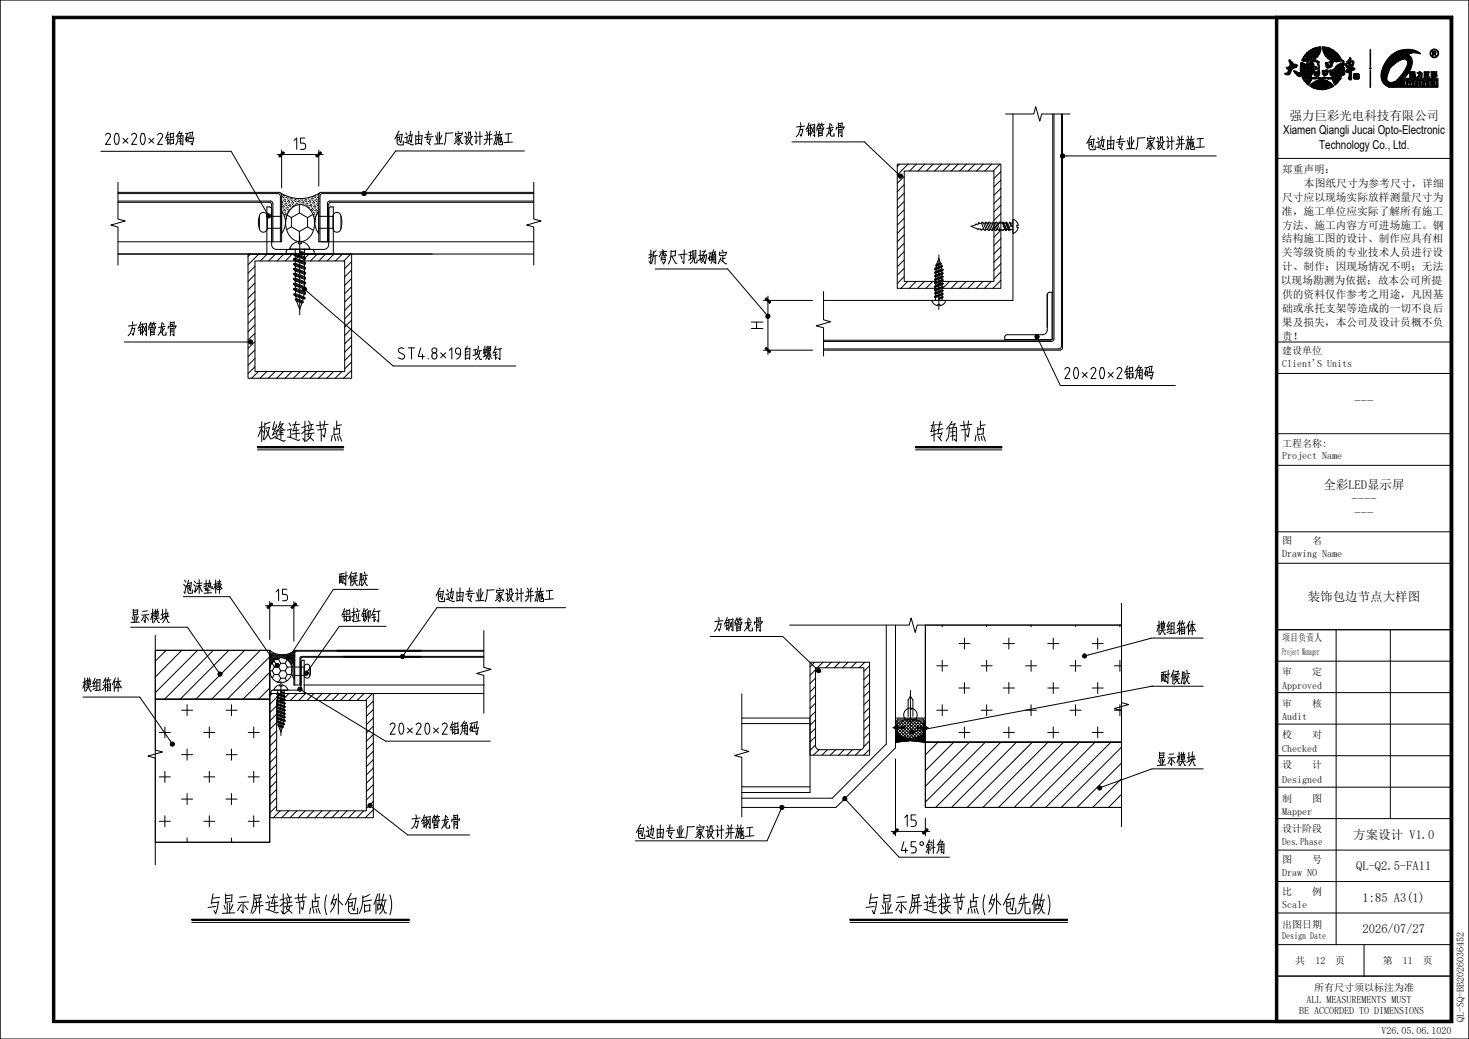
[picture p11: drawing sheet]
<svg xmlns="http://www.w3.org/2000/svg" width="420mm" height="297mm" viewBox="0 0 420 297" stroke-linecap="round" stroke-linejoin="round" font-family="sans-serif">
<defs><g id="words">
<g font-size="8.9">
<text x="73.5" y="126.2">板缝连接节点</text>
<text x="265.8" y="126.2">转角节点</text>
<text x="59" y="261.2">与显示屏连接节点(外包后做)</text>
<text x="247.2" y="261.2">与显示屏连接节点(外包先做)</text>
</g>
<g font-size="6.3">
<text x="83.6" y="42.9">15</text>
<text x="218.3" y="94.5" transform="rotate(-90 218.3 94.5)">H</text>
<text x="78.4" y="171.9">15</text>
<text x="258.1" y="236.4">15</text>
</g>
<g font-size="6.1">
<text x="29.7" y="41.5">20*20*2铝角码</text>
<text x="112.6" y="41.5">包边由专业厂家设计并施工</text>
<text x="227.4" y="39.1">方钢管龙骨</text>
<text x="310.4" y="42.8">包边由专业厂家设计并施工</text>
<text x="185.2" y="75.4">折弯尺寸现场确定</text>
<text x="36.4" y="96">方钢管龙骨</text>
<text x="113.4" y="102.8">ST4.8*19自攻螺钉</text>
<text x="303.9" y="108.4">20*20*2铝角码</text>
<text x="96.7" y="167.4">耐候胶</text>
<text x="52.3" y="169.6">泡沫垫棒</text>
<text x="124.4" y="172">包边由专业厂家设计并施工</text>
<text x="37.2" y="178">显示模块</text>
<text x="97.5" y="177.8">铝拉铆钉</text>
<text x="204" y="180.5">方钢管龙骨</text>
<text x="330.6" y="181.4">模组箱体</text>
<text x="23.4" y="197.6">模组箱体</text>
<text x="331.8" y="195.5">耐候胶</text>
<text x="111" y="210.1">20*20*2铝角码</text>
<text x="330.6" y="218.9">显示模块</text>
<text x="117.4" y="236.9">方钢管龙骨</text>
<text x="181.7" y="239.7">包边由专业厂家设计并施工</text>
<text x="257.1" y="244">45°斜角</text>
</g>
<g font-size="3.6">
<text x="368.7" y="34.2">强力巨彩光电科技有限公司</text>
<text x="387.3" y="115.7">---</text>
<text x="378.4" y="139.8">全彩LED显示屏</text>
<text x="386.4" y="143.7">----</text>
<text x="387.3" y="147.7">---</text>
<text x="373.9" y="171.7">装饰包边节点大样图</text>
<text x="386.9" y="239.7">方案设计 V1.0</text>
<text x="387.8" y="248.7">QL-Q2.5-FA11</text>
<text x="389.6" y="257.7">1:85 A3(1)</text>
<text x="389.6" y="266.8">2026/07/27</text>
</g>
<g font-size="3.5">
<text x="366.9" y="38.4">Xiamen Qiangli Jucai Opto-Electronic</text>
<text x="377.2" y="42.6">Technology Co., Ltd.</text>
</g>
<g font-size="3.1">
<text x="366.5" y="49.5">郑重声明：</text>
<text x="372.8" y="53.4">本图纸尺寸为参考尺寸，详细</text>
<text x="366.6" y="57.4">尺寸应以现场实际放样测量尺寸为</text>
<text x="366.5" y="61.4">准，施工单位应实际了解所有施工</text>
<text x="366.6" y="65.4">方法、施工内容方可进场施工。钢</text>
<text x="366.5" y="69.3">结构施工图的设计、制作应具有相</text>
<text x="366.5" y="73.3">关等级资质的专业技术人员进行设</text>
<text x="366.6" y="77.2">计、制作；因现场情况不明；无法</text>
<text x="366.2" y="81.2">以现场勘测为依据；故本公司所提</text>
<text x="366.6" y="85.2">供的资料仅作参考之用途，凡因基</text>
<text x="366.6" y="89.1">础或承托支架等造成的一切不良后</text>
<text x="366.5" y="93.1">果及损失，本公司及设计员概不负</text>
<text x="366.5" y="97.1">责！</text>
</g>
<g font-size="2.9">
<text x="366.6" y="101.2">建设单位</text>
<text x="366.6" y="104.8">Client'S Units</text>
<text x="366.6" y="127.6">工程名称:</text>
<text x="366.6" y="131.2">Project Name</text>
<text x="366.6" y="155.4">图</text>
<text x="375.2" y="155.4">名</text>
<text x="366.6" y="159.2">Drawing Name</text>
<text x="366.6" y="183.4">项目负责人</text>
<text x="366.6" y="187.3">Project Manager</text>
<text x="366.6" y="192.8">审</text>
<text x="366.6" y="196.9">Approved</text>
<text x="375.2" y="192.8">定</text>
<text x="366.6" y="202">审</text>
<text x="375.2" y="202">核</text>
<text x="366.6" y="205.9">Audit</text>
<text x="366.6" y="211">校</text>
<text x="366.6" y="214.9">Checked</text>
<text x="375.2" y="211">对</text>
<text x="366.6" y="219.6">设</text>
<text x="375.2" y="219.6">计</text>
<text x="366.6" y="223.8">Designed</text>
<text x="366.6" y="229.1">制</text>
<text x="366.6" y="232.8">Mapper</text>
<text x="375.2" y="229.1">图</text>
<text x="366.6" y="237.8">设计阶段</text>
<text x="366.6" y="241.5">Des.Phase</text>
<text x="366.6" y="246.6">图</text>
<text x="366.6" y="250.5">Draw NO</text>
<text x="375.2" y="246.6">号</text>
<text x="366.6" y="255.8">比</text>
<text x="375.2" y="255.8">例</text>
<text x="366.6" y="259.5">Scale</text>
<text x="366.6" y="265.1">出图日期</text>
<text x="366.6" y="268.5">Design Date</text>
<text x="370.3" y="275.5">共</text>
<text x="376.1" y="275.5">12</text>
<text x="381.8" y="275.5">页</text>
<text x="395.3" y="275.5">第</text>
<text x="401.1" y="275.5">11</text>
<text x="406.8" y="275.5">页</text>
<text x="373.5" y="286.6">ALL MEASUREMENTS MUST</text>
<text x="375.7" y="283.3">所有尺寸须以标注为准</text>
<text x="371.4" y="290">BE ACCORDED TO DIMENSIONS</text>
<text x="418.5" y="292" transform="rotate(-90 418.5 292)">QL-SQ-BB2026036452</text>
<text x="395" y="295.5">V26.05.06.1020</text>
</g>
</g></defs>
<!-- layer: 0 -->
<g fill="none" stroke="#000" stroke-width=".29">
<path d="M0 0h420v297h-420zM0 0v297M15 4.6h400.3l-.7 .8h-398.9zM15 4.6l.7 .8v286.3l-.7 .6zM364.6 4.6l.8 .8v286.3l-.8 .6zM364.6 4.6h50.7l-.7 .8h-49.2zM415.3 4.6v287.7l-.7-.6v-286.3zM420 0h.1M420 0v297M287.5 32.6h8.1l.5-2.1 1.2 4.1 .5-2h8.1M289.6 32.6v53.3h-54.1M301 32.6v63.9l-.2 .5-.5 .2"/>
<path d="M301.3 32.6v64.3l-.2 .5-.5 .2M303.5 32.6v66.4M303.8 32.6v66.8l-.2 .5-.5 .2h-67.6M28.9 43.3h37.2l10.4 17.9M33.7 57.8h43.2l.5 .2 .3 .5M33.7 52.1v10.5l2.1 .6-4.1 1.1 2 .6v10.9M33.7 55h46.1M33.7 57.5h43.6M33.7 55.3h45.8M77 59.2h-.7v13.4M77 59.1l.5 .2 .2 .5M77.3 57.5l.5 .2 .2 .5"/>
<path d="M77.7 58.5v11.4M78 58.2v10.9M79.2 44.2h13.2M79.4 55.3l.5 .2 .2 .5M79.7 44.6l1.2-1.2 .4 .3-1.2 1.2zM79.8 55l.5 .2 .2 .5v13.4h-46.8M80.2 56.1v13M80.3 55.2a10.5 10.5 0 0 0 11 0M80.5 59.8l.1 .1M80.5 56.8l.1 .1M80.5 42.9v10.8M80.6 59.1h.1"/>
<path d="M80.6 58.3h.1M80.6 56.1h.1M80.6 57.6l.3 .4M80.9 59.5h.1M80.9 57.2h.1M80.9 56.5h.1M80.9 58.7l.4 .4M80.9 55.7l.4 .4M81.3 58.3h.1M81.3 57.6h.1M81.3 59.9l.4 .3M81.3 56.9l.4 .3"/>
<path d="M81.7 59.5h.1M81.7 58.7h.1M81.7 56.5h.1M81.7 58l.4 .3M82.1 59.9h.1M82.1 57.6h.1M82.1 56.9h.1M82.1 59.1l.3 .4M82.1 56.1l.3 .4M82.4 58.7h.1M82.4 58h.1M82.4 57.2l.4 .4"/>
<path d="M82.8 59.9h.1M82.8 59.1h.1M82.8 56.9h.1M82.8 58.3l.4 .4M83.1 59.7a3.7 3.7 0 0 1 6.3 1.4 5.8 5.8 0 0 1-2.8 7.9 4.6 4.6 0 0 1-4.9-5.2 6.1 6.1 0 0 1 1.4-4.1zM83.2 58h.1M83.2 57.2h.1M83.2 59.5l.1 .1M83.2 56.5l.4 .4M83.6 59.1h.1M83.6 58.3h.1M83.6 57.6l.4 .4"/>
<path d="M84 57.2h.1M84 58.7l.2 .2M84.3 58.3h.1M84.3 57.6h.1M84.3 56.9l.4 .3M84.7 58l.4 .3M85.1 57.6h.1M85.1 56.9h.1M85.4 58h.1M85.4 57.2l.5 .4M85.6 58.5v2.4M85.9 56.9h.1"/>
<path d="M85.9 58.3l.1 .2M86.2 58h.1M86.2 57.2h.1M86.5 56.8l.1 .1M86.6 58.3h.1M86.6 57.6l.4 .4M87 57.2h.1M87.3 58.3h.1M87.3 57.6h.1M87.3 56.9l.4 .3M87.7 58.7h.1M87.7 58l.4 .3"/>
<path d="M88.1 57.6h.1M88.1 56.9h.1M88.1 59.1l.4 .4M88.4 56.4l.1 .1M88.5 58.7h.1M88.5 58h.1M88.5 57.2l.3 .4M88.8 59.9h.1M88.8 59.1h.1M88.8 56.9h.1M88.8 58.3l.4 .4M89.2 58h.1"/>
<path d="M89.2 57.2h.1M89.2 59.5l.4 .4M89.2 56.5l.4 .4M89.6 59.1h.1M89.6 58.3h.1M89.6 56.1h.1M89.6 57.6l.4 .4M90 59.5h.1M90 57.2h.1M90 56.5h.1M90 58.7l.4 .4M90.1 55.9l.3 .2"/>
<path d="M90.3 44.6l1.3-1.2 .3 .3-1.2 1.2zM90.4 58.3h.1M90.4 57.6h.1M90.4 59.9l.3 .3M90.4 56.9l.3 .3M90.7 59.5h.1M90.7 58.7h.1M90.7 56.5h.1M90.7 55.7h.1M90.7 58l.4 .3M91.1 59.9h.1M91.1 57.6h.1"/>
<path d="M91.1 56.9h.1M91.1 55.3h.1M91.1 59.1v.1M91.1 56.1h.1M91.1 42.9v10.3M94.6 59.2h.7v13.4M94.6 59.1l-.4 .2-.2 .5M103.5 55.1l.6 .2-.6 .2zM103.5 55.5l.6-.2-.4 .5zM103.7 54.8l.4-.1v.6zM103.7 54.8l.4 .5-.6-.2zM104.1 54.7l.3 .2-.3 .4z"/>
<path d="M104.1 55.3v.6l-.4-.1zM104.1 55.3l.3 .5-.3 .1zM104.1 55.3l.5 .2-.2 .3zM104.1 55.3l.5-.2v.4zM149.9 43.2h-36.8l-8.7 11.7M152.6 57.8l-58.2 .1-.4 .6v11.4a1.37 1.37 0 0 1-1.4 1.4h-13.6a1.37 1.37 0 0 1-1.3-1.4M152.6 57.5h-58.3l-.5 .2-.2 .5v10.9M152.6 55h-60.8l-.5 .2-.2 .5v13.4h61.5M152.6 55.3l-60.7 .1-.4 .6v13.1M152.6 52.1v10.5l2.1 .6-4.1 1.1 2 .6v10.9M226.4 40.6h20.7l9.9 9.3M256.5 46.9h29.7v35.5h-29.7z"/>
<path d="M256.8 50.3h.7l-.6 .3zM256.9 50.6l.6-.3-.3 .6zM257 49.9l.5 .4h-.7zM257.3 46.9l-.8 .7M257.4 49.8h.3l-.2 .5zM257.5 50.3l.1 .6h-.4zM257.5 50.3l.4 .4-.3 .2zM257.5 50.3l.5 .1-.1 .3zM257.5 50.3l.5-.2v.3zM257.7 49.8l.3 .3-.5 .2zM258.5 48.9h25.7v31.5h-25.7zM258.5 50.4l-2 2"/>
<path d="M258.5 52.8l-2 2M258.5 55.2l-2 2M258.5 57.6l-2 2M258.5 60l-2 1.9M259.6 46.9l-3.1 3.1M262 46.9l-2 2M264.4 46.9l-2 2M266.8 46.9l-2 2M269.2 46.9l-2 2M271.6 46.9l-2 2M274 46.9l-2 2M276.4 46.9l-2 2"/>
<path d="M278.7 46.9l-1.9 2M281.1 46.9l-1.9 2M283.5 46.9l-1.9 2M285.9 46.9l-1.9 2M286.2 49l-2 2M286.2 51.5l-2 1.9M286.2 53.9l-2 1.9M286.2 56.3l-2 1.9M286.2 58.6l-2 2M303.2 44.6h.6l-.5 .3zM303.3 44.2l.3-.2 .2 .6zM303.3 44.2l.5 .4h-.6z"/>
<path d="M303.3 44.9l.5-.3-.2 .5zM303.6 44h.4l-.2 .6zM303.8 44.6l.5-.4 .1 .4zM303.8 44.6l.2 .5h-.4zM303.8 44.6l.5 .3-.3 .2zM304 44l.3 .2-.5 .4zM304.4 44.6h43.3M365 45.3h50M33.7 72.6h118.9M70.9 72.6h29.6v35.5h-29.6zM71.6 72.6l-.7 .7M72.9 74.6h25.7v31.6h-25.7z"/>
<path d="M72.9 76.1l-2 2M72.9 78.5l-2 2M74 72.6l-3.1 3.1M74.2 61.8v3.5M76.3 61.5l.5 .2-.5 .1zM76.3 61.8l.5-.1-.4 .5zM76.4 72.6l-2 2M76.4 61.9a1.15 1.15 0 0 0-1.1-1.2 1.15 1.15 0 0 0-1.2 1.2 5.1 5.1 0 0 0 .5 4.3 1.15 1.15 0 0 0 1.2 .1 1.15 1.15 0 0 0 .6-1.1M76.5 61.2l.3 .5-.5-.2zM76.8 61.7v.6l-.4-.1zM76.8 61.7l.3 .5-.3 .1zM76.8 61.7l.5 .2-.2 .3z"/>
<path d="M76.8 61.7l.6-.1-.1 .3zM76.9 61.1l.3 .2-.4 .4zM77.2 61.3l.2 .3-.6 .1zM78.8 72.6l-2 2M80.5 60.3a5.1 5.1 0 0 1 0 6.5M80.5 61.8h-4v3.5h4M80.8 60.8l.1 .2M80.9 60.2h.1M81.2 72.6l-2 2M81.3 61.3h.1M81.3 60.6h.1M81.6 63.2h.1"/>
<path d="M81.7 62.5h.1M81.7 61.7h.1M81.7 61l.4 .3M82.1 60.6h.1M82.1 61.5l1.2 .7M82.4 60.2l.2 .2M82.5 71.3l-.6 .4-.1 .9M83.3 62.2v2.6M83.3 64.8l-1.4 .9M83.3 64.8l2.3 1.4M83.6 72.6l-2 2M84 74l3.4 1.2"/>
<path d="M84 74.2l3.4 1.2M84 72.6l3.4 1.2M84 72.8l3.4 1.2M84 77l3.4 1.3M84 76.8l3.4 1.2M84 79.9l3.4 1.2M84 79.6l3.4 1.2M84 78.2l3.4 1.2M84 78.5l3.4 1.2M84 75.4l3.4 1.2M84 75.6l3.4 1.2M84 72.6v.2"/>
<path d="M84 74v.2M84 75.4v.2M84 76.8v.2M84 78.2v.3M84 79.6v.3M84 72.8l.4 .4M84 74.2l.4 .4M84 75.6l.4 .4M84 77l.4 .4M84 78.5l.4 .4M84 79.9l.4 .4M84.4 71.2v1.2"/>
<path d="M84.4 74.6l2.6 1M84.4 73.2l2.6 .9M84.4 73.8l2.6 1M84.4 72.4l2.6 1M84.4 76.7l2.6 .9M84.4 77.4l2.6 1M84.4 78.1l2.6 1M84.4 78.9l2.6 .9M84.4 79.5l2.6 1M84.4 75.3l2.6 .9M84.4 76l2.6 1M84.4 73.2v.6"/>
<path d="M84.4 74.6v.7M84.4 76v.7M84.4 77.4v.7M84.4 78.9v.6M84.4 72.4l-.4 .2M84.4 73.8l-.4 .2M84.4 75.3l-.4 .1M84.4 76.7l-.4 .1M84.4 79.5l-.4 .1M84.4 78.1l-.4 .1M85.3 69.1a2.59 2.59 0 0 0-2.4 2.1h.1M85.3 69.1v.6h.9v-.6a2.59 2.59 0 0 1 2.3 2.1h-5.5"/>
<path d="M85.6 66.2v2.7M85.6 68.9l-.3 .2M85.6 60.9l-2.3 1.3M85.6 68.9l.5 .2M85.6 60.9l2.3 1.3M85.7 67.5v22.5M85.7 72.3l1.3 .4M85.7 71.8l1.3 .4M85.7 72l1.7 .6M86 72.6l-2 2M87 73.4l.4 .4M87 72.7v.7"/>
<path d="M87 74.1v.7M87 75.6v.6M87 77v.6M87 78.4v.7M87 79.8v.7M87 72.2l.4 .4M87 74.8l.4 .4M87 76.2l.4 .4M87 77.6l.4 .4M87 79.1l.4 .3M87.1 71.2l-.1 1M87.4 79.7l-.4 .1"/>
<path d="M87.4 72.6l-.4 .1M87.4 73.8v.2M87.4 75.2v.2M87.4 76.6v.2M87.4 78v.3M87.4 79.4v.3M87.4 74l-.4 .1M87.4 75.4l-.4 .2M87.4 76.8l-.4 .2M87.4 78.3l-.4 .1M87.9 62.2v2.6M87.9 64.8l-2.3 1.4"/>
<path d="M87.9 64.8l1.7 1.1M88.3 72.6l-1.9 2M89.1 71.3l.5 .2 .2 .5M89.2 60.2h.1M89.5 61.3l-1.6 .9M89.6 61.3h.1M89.6 60.6l.4 .4M89.8 72v.6M89.9 62.6l.2 .1M90 63.3h.1M90 62.5h.1M90 60.2h.1"/>
<path d="M90 61.7l.3 .3M90.4 61.3h.1M90.4 60.6h.1M90.7 61h.1M90.7 72.6l-2 2M91.1 60.3a5.1 5.1 0 0 0 0 6.5M91.1 65.3h4.1M91.1 61.8h4.1M93.1 72.6l-2 2M95.2 65.2a1.15 1.15 0 0 0 1.1 1.2 1.15 1.15 0 0 0 1.2-1.2M95.2 61.9a1.15 1.15 0 0 1 1.1-1.2 1.15 1.15 0 0 1 1.2 1.2M95.2 61.8v3.5"/>
<path d="M95.5 72.6l-2 2M97.5 61.9l.3 1.6-.3 1.7M97.5 61.8v3.5M97.9 72.6l-2 2M100.3 72.6l-2 2M100.5 74.8l-1.9 2M100.5 77.2l-1.9 2M100.5 79.6l-1.9 2M187.3 76.9h20.7l10.8 12.6M258.5 62.4l-2 1.9M258.5 64.7l-2 2M258.5 67.1l-2 2"/>
<path d="M258.5 69.5l-2 2M258.5 71.9l-2 2M258.5 74.3l-2 2M258.5 76.7l-2 2M258.5 79.1l-2 1.9M267.2 78.9v.2M267.2 79.9v.1M267.2 79.1h.3M267.5 79.1v.5M267.5 78.6l-.3 .3M267.5 79.6l-.3 .3M267.6 78.1l-.1 .5"/>
<path d="M267.6 77v.5M267.6 75.8v.2M267.6 76l.1 .1M267.7 76.1l-.1 .4M267.8 75.6l-.2 .2M268.4 72.9v.3M268.4 73.4v.1M268.4 73.7v.7M268.4 74.6v.2M268.4 74.9v.8M268.4 75.8v.1M268.4 76.1v.7"/>
<path d="M268.4 77v.1M268.4 77.3v.8M268.4 78.2v.1M268.4 78.5v.7M268.4 79.4v.1M268.4 79.7v.7M268.8 75.2l-1 .4M268.8 75.2l-.4-1.3-.6 1.7M268.8 75.2l.2 .1M269 75.6l-1.3 .5M269 75.6l.1 .4M269 75.3l-1.4 .5"/>
<path d="M269 75.4l-1.4 .6M269 75.3v.1M269 75.4v.2M269.1 76l-1.5 .5M269.1 76h.3M269.2 76.4l-1.6 .6M269.2 76.4v.5M269.2 76.9l-1.6 .6M269.2 76.9l.4 .1M269.3 77.5l-1.7 .6M269.3 77.5v.5M269.3 79.9l-1.8 .7"/>
<path d="M269.3 78l-1.8 .6M269.3 78.5l-1.8 .6M269.3 78.9l-1.8 .7M269.3 79.5l-1.8 .6M269.3 79.9l.3 .1M269.3 78.5v.4M269.3 79.5v.4M269.3 78l.3 .1M269.3 78.9l.3 .1M269.4 76l-2.1 .8 .3-.3M269.4 76.2l-2.1 .8h.3M269.4 76.2l-.2 .2"/>
<path d="M269.4 76v.2M269.6 77.2l-2.4 .9h.4M269.6 77l-2.4 .8 .4-.3M269.6 78.1l-2.4 .8M269.6 78.2l-2.4 .9M269.6 79l-2.4 .9M269.6 79.2l-2.4 .8M269.6 80l-2.4 .8M269.6 77v.2M269.6 78.1v.1M269.6 79v.2M269.6 80v.2"/>
<path d="M269.6 78.2l-.3 .3M269.6 79.2l-.3 .3M269.6 77.2l-.3 .3M280.7 63.9l.6 1.7M280.7 63.9h-.5l-.4-.2v.3l-.8 .1-.1 .2-1.3 .4 1.9 .8h.8l.2 .4M281.2 63.8l.6 1.8M281.2 63.8l-.5-.3v.4M281.3 65.6l.3 .3M281.3 65.6l-.6-.1v.4M281.7 63.8l.6 1.8M281.7 63.8v-.3l.5 .3M281.7 63.8h-.5"/>
<path d="M281.8 65.6h.5M281.8 65.6v.3M282.2 63.8l.7 1.8M282.2 63.8h.5M282.3 65.6l.3 .3h.2l.1-.3M282.7 63.8l.6 1.8M282.7 63.8l.1-.3 .4 .3M282.9 65.6h.4M283.2 63.8h.5l.6 1.8M283.2 63.8l.6 1.8M283.3 65.6l.3 .3 .2-.3M283.7 63.5l.5 .3"/>
<path d="M283.8 65.6h.5M284.2 63.8l.6 1.8M284.2 63.8h.4M284.3 65.6l.3 .3h.2v-.3M284.6 63.8l.7 1.8M284.6 63.8l.1-.3 .4 .3M284.8 65.6h.5M285.1 63.8l.7 1.8M285.3 65.6l.3 .3 .2-.3M285.8 65.6h.5l.3 .3h.2v-.3h.5M285.9 63.5l-.3 .3h-.5M285.9 63.5l.3 .3h.4"/>
<path d="M286.2 61l-2 2M286.2 63.4l-2 2M286.2 65.8l-2 2M286.2 68.2l-2 2M286.2 70.6l-2 2M286.2 73l-2 2M286.2 75.4l-2 1.9M286.2 77.7l-2 2M286.6 63.8l.7 1.8M286.7 63.5l.8 2.4M286.7 63.5h.2M286.7 63.5l-.1 .3"/>
<path d="M286.9 63.5l.8 2.4M286.9 63.5l.2 .3M287.1 63.8l.7 1.8M287.1 63.8h.5M287.3 65.6l.2 .3M287.5 65.9h.2M287.6 63.8l.6 1.8M287.7 63.5l1 2.4M287.7 63.5l.8 2.4M287.7 63.5l-.1 .3M287.8 65.6h.4M287.8 65.6l-.1 .3"/>
<path d="M288.1 63.8l.7 1.8M288.2 65.6l.3 .3M288.5 65.9h.2M288.6 63.5v.3M288.6 63.5l.4 .3M288.6 63.5l.5 1.2M288.8 65.6l.8 .1M288.8 65.6l-.1 .3M289 63.8l.3 .9h-.4M289 63.8h.6M289.6 62.8a1.53 1.53 0 0 1 1.5 1.6h-.4v.6h.4l-.3 .8-1 .8M289.6 66.6h.1"/>
<path d="M289.7 66.7h.1M35.5 97.8h35.6M71.1 97.8h.5l-.4 .3zM71.2 98.1l.4-.3-.1 .5zM71.2 97.4l.3-.2 .1 .6zM71.5 97.2h.3l-.2 .6zM71.6 97.8l.2 .5h-.3zM71.6 97.8l.5 .3-.3 .2zM71.6 97.8h.6l-.1 .3zM71.6 97.8l.5-.4 .1 .4zM71.8 97.2l.3 .2-.5 .4zM72.9 80.9l-2 2"/>
<path d="M72.9 83.3l-2 2M72.9 85.7l-2 2M72.9 88.1l-2 1.9M72.9 90.5l-2 1.9M72.9 92.9l-2 1.9M72.9 95.3l-2 1.9M72.9 97.7l-2 1.9M84 82.5l3.4 1.2M84 82.8l3.4 1.2M84 81.3l3.4 1.2M84 81l3.4 1.3M84 81v.3"/>
<path d="M84 82.5v.3M84 82.8l.5 .4M84 81.3l.4 .4M84.1 84.3l3.1 1.1M84.1 84l3.1 1.2M84.1 84v.3M84.1 84.3l.4 .4M84.4 81.7l2.6 .9M84.4 80.9l2.6 1M84.4 80.3l2.6 1M84.4 80.3v.6M84.4 81.7l.1 .7"/>
<path d="M84.4 80.9l-.4 .1M84.5 83.2l2.4 .9M84.5 82.4l2.5 .9M84.5 82.4l-.5 .1M84.5 83.2v.8M84.5 85.8l2.1 .7M84.5 85.5l2.1 .8M84.5 84.7l2.2 .7M84.5 84l2.3 .8M84.5 85.8l.3 .3M84.5 84h-.4M84.5 85.5v.3"/>
<path d="M84.5 84.7l.2 .6M84.7 85.3l1.9 .7M84.7 85.3l-.2 .2M84.8 86.1l1.5 .5M84.8 86.1l.9 2.4 .6-1.9M86.5 82.6h.5l-.5 .3zM86.5 82.9l.5-.3-.2 .6zM86.6 82.3l.3-.2 .1 .5zM86.6 82.3l.4 .3h-.5zM86.6 86v.3M86.6 86.3v.2M86.6 86.5l-.3 .1"/>
<path d="M86.7 85.4l-.1 .6M86.7 85.4h.5M86.8 84.8l.4 .4M86.9 82.1h.4l-.3 .5zM86.9 84.1l-.1 .7M87 83.3l.4 .4M87 82.6l.6 .1-.1 .3zM87 82.6l.5-.2 .1 .3zM87 82.6l.2 .6h-.4zM87 81.3v.6M87 82.6v.7M87 81.9l.4 .4"/>
<path d="M87 80.5l.4 .3M87.2 85.2v.2M87.3 82.1l.2 .3-.5 .2zM87.4 80.8v.3M87.4 82.3v.2M87.4 83.7v.3M87.4 82.5l-.4 .1M87.4 81.1l-.4 .2M87.4 84l-.5 .1M87.5 83l24.9 21.6h35.1M100.5 82l-1.9 1.9M100.5 84.4l-1.9 1.9"/>
<path d="M100.5 86.7l-1.9 2M100.5 89.1l-1.9 2M100.5 91.5l-1.9 2M100.5 93.9l-1.9 2M100.5 96.3l-1.9 2M100.5 98.7l-1.9 2M218.3 85.9h14M219.1 99.3l1.3 1.2-.4 .4-1.3-1.3zM219.1 85.1l1.3 1.2-.4 .4-1.3-1.2zM219.6 84.7v16.6M235.5 83.3v8.1l2 .6-4.1 1.1 2.1 .6v8.1M235.5 97.6h65.1"/>
<path d="M235.5 97.3h64.8M259.5 80.4l-1.9 2M261.9 80.4l-2 2M264.3 80.4l-2 2M266.5 86.1l.5 .7 1.1 .6v-.4h.6v.4l.8-.3 .9-1M266.6 85.9l-.2 .2M266.7 80.4l-2 2M267.2 80.8v.2M267.2 81.9v.1M267.2 82.8v.2M267.2 83.8v.1M267.2 84.8v.2"/>
<path d="M267.2 85l.3 .1M267.2 83.9l.3 .1M267.2 83l.3 .1M267.2 82l.3 .1M267.2 80l.3 .1M267.2 81l.3 .1M267.5 80.1v.5M267.5 81.1v.5M267.5 82.1v.5M267.5 83.1v.4M267.5 84v.5M267.5 85.1v.8"/>
<path d="M267.5 84.5l-.3 .3M267.5 83.5l-.3 .3M267.5 82.6l-.3 .2M267.5 81.6l-.3 .3M267.5 80.6l-.3 .2M268.4 80.6v.1M268.4 80.8v.8M268.4 81.8v.1M268.4 82.1v.7M268.4 83v.1M268.4 83.3v.7M268.4 84.1v.2"/>
<path d="M268.4 84.5v1l.9-.3M268.4 85.7v.7M268.4 86.5v.2M268.4 86.8v.8M268.4 87.8v.1M268.4 88.1v.4M269.1 80.4l-2 2M269.3 82.9l-1.8 .6M269.3 83.8l-1.8 .7M269.3 83.4l-1.8 .6M269.3 84.4l-1.8 .7M269.3 81.4l-1.8 .7"/>
<path d="M269.3 80.9l-1.8 .7M269.3 80.4l-1.8 .7M269.3 82.4l-1.8 .7M269.3 81.9l-1.8 .7M269.3 80.4v.5M269.3 81.4v.5M269.3 82.4v.5M269.3 83.4v.4M269.3 84.4v.5M269.3 85.2v.7M269.3 84.9l-.9 .3M269.3 84.9h.3"/>
<path d="M269.3 83.8l.3 .1M269.3 82.9l.3 .1M269.3 81.9l.3 .1M269.3 80.9l.3 .1M269.6 83.1l-2.4 .8M269.6 83l-2.4 .8M269.6 84.1l-2.4 .9M269.6 83.9l-2.4 .9M269.6 81l-2.4 .9M269.6 81.2l-2.4 .8M269.6 80.2l-2.4 .8M269.6 82.2l-2.4 .8"/>
<path d="M269.6 82l-2.4 .8M269.6 84.1l-.3 .3M269.6 81v.2M269.6 82v.2M269.6 83v.1M269.6 83.9v.2M269.6 84.9l-.3 .3M269.6 84.9l-1.2 .5M269.6 83.1l-.3 .3M269.6 82.2l-.3 .2M269.6 81.2l-.3 .2M269.6 80.2l-.3 .2"/>
<path d="M270.3 85.9l.1 .1M270.4 86v.1M271.5 80.4l-2 2M273.9 80.4l-2 2M276.3 80.4l-2 2M278.6 80.4l-1.9 2M281 80.4l-1.9 2M283.4 80.4l-1.9 2M286.2 80.1l-2.3 2.3M287.5 95.9l.4-.2h10.2a1.35 1.35 0 0 0 1.3-1.3v-10.2l.4-.6 1-.1v13.6h-13.5zM295.9 96.3h.6l-.4 .4zM296 96l.2-.3 .3 .6z"/>
<path d="M296 96l.5 .3h-.6zM296.2 95.7h.4l-.1 .6zM296.5 96.3l.5 .2-.3 .3zM296.5 96.3l.6-.1-.1 .3zM296.5 96.3l.4-.4 .2 .3zM296.5 96.3l-.1 .5-.3-.1zM296.6 95.7l.3 .2-.4 .4zM296.7 96.8l6.5 13.4h32.8M303.5 99l-.3 .5-.5 .2h-67.2M365 97.8h50M72.9 100l-2 2M72.9 102.4l-2 2"/>
<path d="M72.9 104.8l-2 2M73.9 106.2l-2 1.9M76.3 106.2l-2 1.9M78.7 106.2l-2 1.9M81.1 106.2l-2 1.9M83.5 106.2l-2 1.9M85.9 106.2l-2 1.9M88.2 106.2l-1.9 1.9M90.6 106.2l-2 1.9M93 106.2l-2 1.9M95.4 106.2l-2 1.9M97.8 106.2l-2 1.9"/>
<path d="M100.5 101.1l-1.9 1.9M100.5 103.5l-1.9 1.9M100.5 105.8l-2.3 2.3M218.3 100.1h14M365 106.8h50M73.6 127.7h24.6v.3h-24.6zM73.6 128.6h24.6M261.8 127.7h24.7v.3h-24.7zM261.8 128.6h24.7M365 133h50M365 124h50M365 152h50"/>
<path d="M37.3 179.3h16.3l9 12.9M52.4 170.6h13.3l13.2 19.2M75.9 173.1h9.4M77.1 171.9v10.9M77.6 172.3l.3 .4-1.2 1.3-.4-.4zM83.2 173.6l1.3-1.3 .3 .4-1.2 1.3zM84 171.9v11.4M108.1 168.5h-12.8l-12.3 19M110.4 179h-13.4l-9.1 12.9M161.7 173.7h-36.8l-9.5 13.5M225.8 178.7h34.1l.6-2 1.2 4.1 .5-2.1h58.4M253.4 178.7v34l-15.5 15.5h-25.8"/>
<path d="M256 178.7v35.1l-17 17h-26.9M264.6 178.7h56v33.5h-56zM264.6 178.7v33.5h56h-56v18.6h56M269.4 178.7v.5M282.1 178.7v.5M294.8 178.7v.5M307.5 178.7v.5M320.2 178.7v.5M320.6 172.4v28.4l2.1 .6-4.1 1.2 2 .5v33.2M365 161h50M23.7 199.3h16.3l9 12.9M44.4 199.9h32.7v40.9h-32.7z"/>
<path d="M44.4 185.9h32.7v14h-32.7zM44.4 181.6v32.8l2 .6-4.1 1.1 2.1 .6v30.5M44.4 185.9h32.7M44.4 199.9h32.7M47.5 185.9l-3.1 3.1M52 185.9l-7.6 7.6M56.5 185.9l-12.1 12.1M61 185.9l-14 14M62.3 192.9l.6-.2-.4 .5zM62.4 192.5l.5 .2-.6 .2zM62.6 192.2l.3 .5-.5-.2zM62.9 192.7v.6l-.4-.1z"/>
<path d="M62.9 192.7l.3 .5-.3 .1zM62.9 192.7l.5 .2-.2 .3zM62.9 192.7l.5-.2v.4zM62.9 192.1l.3 .2-.3 .4zM63.2 192.3l.2 .2-.5 .2zM65.4 185.9l-13.9 14M70 185.9l-14 14M74.4 185.9l-13.9 14M77.1 198.2h29.6v35.6h-29.6zM77.1 185.9v54.9h-32.7M77.1 191.7h.7M77.1 187.7l-12.1 12.2"/>
<path d="M77.1 192.2l-7.6 7.7M77.1 196.7l-3.1 3.2M77.1 185.9a5.8 5.8 0 0 0 7.1 .2M77.2 189.8h.1M77.2 189.5h.1M77.2 188.4h.1M77.2 188.1h.1M77.2 187h.1M77.2 186.7h.1M77.2 190.5l-.1 .1M77.2 189.1l-.1 .1M77.2 187.7l-.1 .1"/>
<path d="M77.4 189.3h.1M77.4 188.9h.1M77.4 187.9h.1M77.4 187.5h.1M77.4 190l-.2 .2M77.4 188.6l-.2 .1M77.4 187.2l-.2 .2M77.6 188.7h.1M77.6 188.4h.1M77.6 187.4h.1M77.6 187h.1M77.6 189.5l-.2 .2"/>
<path d="M77.6 188.1l-.2 .1M77.6 186.7l-.2 .2M77.7 189.6h.1M77.7 189.3h.1M77.7 188.2h.1M77.7 187.9h.1M77.7 186.9h.1M77.7 188.9l-.1 .2M77.7 187.5l-.1 .2M77.8 189.6l.6 1.1M77.8 191.7l.6 1.1M77.8 198.2l-.7 .8"/>
<path d="M77.9 189.1h.1M77.9 188.7h.1M77.9 187.7h.1M77.9 187.4h.1M77.9 188.4l-.2 .2M77.9 187l-.2 .2M78.1 189a3.2 3.2 0 0 1 3.6-.7 3.2 3.2 0 0 1 1.8 3.3 3.2 3.2 0 0 1-3.2 3.6 3.2 3.2 0 0 1-3.2-3.6 3.8 3.8 0 0 1 1-2.6zM78.1 188.6h.1M78.1 188.2h.1M78.1 187.2h.1M78.1 186.9h.1M78.1 187.9l-.2 .2"/>
<path d="M78.2 188.8l-.4 .8M78.3 188.1h.1M78.3 187.7h.1M78.3 188.7l-.2 .2M78.3 187.4l-.2 .1M78.4 197.1l.8-1 .8-.3v.4h.6v-.4a1.52 1.52 0 0 1 1.6 1.5M78.4 197.2v.1M78.4 186.9l-.1 .1M78.4 197.1v.1M78.4 188.6h.1M78.4 187.5h.1M78.4 187.2h.1"/>
<path d="M78.4 188.2l-.1 .2M78.4 192.8h1.3M78.4 190.7h1.3M78.4 192.8l-.6 1M78.4 190.7l-.6 1M78.6 188.4h.1M78.6 188.1h.1M78.6 187h.1M78.6 187.7l-.2 .2M78.6 188.5h1.1M78.7 190.1l.5 .2-.5 .1zM78.7 190.4l.5-.1-.3 .4z"/>
<path d="M78.8 187.9h.1M78.8 187.5h.1M78.8 187.2l-.2 .2M78.9 189.8l.3 .5-.5-.2zM78.9 187.4h.1M78.9 188.1l-.1 .1M79.1 199.2l2.4 .8M79.1 199.4l2.4 .8M79.1 198.2l2.4 .9M79.1 198.4l2.4 .8M79.1 198.2v.2M79.1 199.2v.2"/>
<path d="M79.1 198.4l.3 .3M79.1 199.4l.3 .2M79.1 188.2h.1M79.1 187.9h.1M79.1 187.5l-.2 .2M79.2 190.3v.5l-.3-.1zM79.2 190.3l.4 .4-.4 .1zM79.2 190.3l.6 .1-.2 .3zM79.2 190.3l.6-.2v.3zM79.2 189.7l.4 .1-.4 .5zM79.2 187.1l-.1 .1M79.2 194.9h.5"/>
<path d="M79.3 187.7h.1M79.3 187.4h.1M79.3 197.3l.1 .8M79.4 199.6l1.8 .7M79.4 198.7l1.8 .6M79.4 199.1l1.8 .7M79.4 198.1l1.8 .7M79.4 198.7v.4M79.4 199.6v.5M79.4 198.1l-.3 .1M79.4 199.1l-.3 .1M79.5 187.2h.1"/>
<path d="M79.5 187.9l-.2 .2M79.6 189.8l.2 .3-.6 .2zM79.7 188.1h.1M79.7 187.7h.1M79.7 187.4l-.2 .1M79.7 188.5l.6 1.1M79.7 190.7l.6 1M79.7 192.8l.6 1.1M79.7 194.9l.1 .2M79.8 187.5h.1M79.8 187.2h.1M80 188l-.3 .5"/>
<path d="M80 187.7l-.2 .2M80.2 187.9h.1M80.2 187.5h.1M80.2 187.2l-.2 .2M80.2 198.2l-3.1 3.1M80.3 193.9h1.2M80.3 191.7h1.2M80.3 189.6h1.2M80.3 193.9l-.6 1M80.3 191.7l-.6 1.1M80.3 189.6l-.6 1.1M80.3 194.7v.4"/>
<path d="M80.3 195.2v.2M80.3 195.6v.7M80.3 196.5v.1M80.3 196.8v.7M80.3 198.9v.1M80.3 199.2v.7M80.3 198l.9 .3v.5M80.3 197.8l1.2 .4M80.4 187.4h.1M80.5 187.9h.1M80.5 187.5l-.1 .2M80.6 187.2h-.1"/>
<path d="M80.7 187.7h.1M80.7 187.4h.1M80.9 187.2h.1M80.9 187.9l-.2 .1M81.1 188.1h.1M81.1 187.7h.1M81.1 187.4l-.2 .1M81.2 187.5h.1M81.2 187.2h.1M81.2 197.9l-.9-.3v1.1M81.2 198.8l.3 .3M81.2 197.3v.6"/>
<path d="M81.2 199.3v.5M81.2 197.9l.3 .3M81.2 199.8l.3 .2M81.4 188.1h.1M81.4 187.7l-.2 .2M81.5 198.2v.1M81.5 199.1v.1M81.5 199.2l-.3 .1M81.5 189.6l.6 1.1M81.5 191.7l.6 1.1M81.5 193.9l.4 .8M81.6 187.9h.1"/>
<path d="M81.6 187.5h.1M81.6 187.2l-.2 .2M81.7 187.4h.1M81.7 188.1l-.1 .1M81.9 188.2h.1M81.9 187.9h.1M81.9 187.5l-.2 .2M82 187.8l.7 .1-.6 .2zM82.1 187.7h.1M82.1 187.4h.1M82.1 188.1l.6-.2-.4 .5zM82.1 188.4l-.1 .1"/>
<path d="M82.1 187l-.2 .2M82.1 188.6l-.6 1M82.1 192.8h1.3M82.1 190.7h1.2M82.1 192.8l-.6 1.1M82.1 190.7l-.6 1M82.2 187.5l.4-.1 .1 .5zM82.2 187.5l.5 .4-.7-.1zM82.3 188.6h.1M82.3 188.2h.1M82.3 187.2h.1M82.3 187.9l-.2 .2"/>
<path d="M82.4 188.1h.1M82.4 187.7h.1M82.4 188.7v.1M82.4 187.4l-.1 .1M82.6 188.9h.1M82.6 188.6h.1M82.6 187.5h.1M82.6 187.2h.1M82.6 187.4l.4 .1-.3 .4zM82.6 188.2l-.2 .2M82.6 186.9l-.2 .1M82.6 198.2l-2 2"/>
<path d="M82.7 187.9v.6l-.4-.1zM82.7 187.9l.3 .5-.3 .1zM82.7 187.9l.5 .2-.2 .3zM82.7 187.9l.5-.2v.4zM82.8 188.4h.1M82.8 188.1h.1M82.8 187h.1M82.8 189.1l-.1 .1M82.8 187.7l-.2 .2M83 189.3h.1M83 188.9h.1M83 187.9h.1"/>
<path d="M83 187.5h.1M83 188.6l-.2 .1M83 187.2l-.2 .2M83.2 189.8h.1M83.2 188.7h.1M83.2 188.4h.1M83.2 187.4h.1M83.2 187h.1M83.2 189.5l-.2 .1M83.2 188.1l-.2 .1M83.2 186.7l-.2 .2M83.3 189.7h.1"/>
<path d="M83.3 189.3h.1M83.3 188.2h.1M83.3 187.9h.1M83.3 186.9h.1M83.3 188.9l-.1 .2M83.3 187.5l-.1 .2M83.5 189.1h.1M83.5 188.7h.1M83.5 187.7h.1M83.5 187.4h.1M83.5 189.8l-.2 .2M83.5 188.4l-.2 .2"/>
<path d="M83.5 187l-.2 .2M83.7 189.7h.1M83.7 188.6h.1M83.7 188.2h.1M83.7 187.2h.1M83.7 186.9h.1M83.7 189.3l-.2 .2M83.7 187.9l-.2 .2M83.7 186.5l-.2 .2M83.8 189.5h.1M83.8 189.1h.1M83.8 188.1h.1"/>
<path d="M83.8 187.7h.1M83.8 186.7h.1M83.8 186.3h.1M83.8 188.7l-.1 .2M83.8 187.4l-.1 .1M84 188.9h.1M84 188.6h.1M84 187.9h.1M84 187.5h.1M84 187.2h.1M84 186.5h.1M84 188.2l-.2 .2"/>
<path d="M84 186.9l-.2 .1M84.1 190.7h2.9M84.1 189.6v4.5a3.6 3.6 0 0 1 0-4.5zM85 198.2l-2 2M85.2 197.1l.6-.1-.5 .4zM85.2 196.7l.3-.2 .3 .5zM85.2 196.7l.6 .3-.6 .1zM85.3 197.4l.5-.4-.2 .6zM85.5 196.5h.4l-.1 .5zM85.8 197h.6l-.1 .3zM85.8 197l.4-.4 .2 .4zM85.8 197l.2 .5-.4 .1z"/>
<path d="M85.9 196.5l.3 .1-.4 .4zM86.3 197.3l23.9 14.6h30M87 198.2v-9.5l-.7 .1-.2 .4-.1 7.1a.92 .92 0 0 1-.9 1h-7.1l-.4 .2-.1 .7h60.8M87 195.8h51.5M87 190.7a.81 .81 0 0 1 .8-.8 .81 .81 0 0 1 .8 .8 3.1 3.1 0 0 1-.5 3.1 .81 .81 0 0 1-1.1-.8l-2.9 .1M87 192.3l.6 .2-.6 .1zM87 192.6l.6-.1-.4 .4zM87.2 191.9l.4-.1v.7zM87.2 191.9l.4 .6-.6-.2zM87.4 198.2l-2 2M87.6 191.8l.3 .1-.3 .6zM87.6 192.5v.5l-.4-.1z"/>
<path d="M87.6 192.5l.3 .4-.3 .1zM87.6 192.5l.5 .1-.2 .3zM87.6 192.5l.5-.2v.3zM88.6 190.7v2.4M89.8 198.2l-2 2M92.2 198.2l-2 2M94.5 198.2l-1.9 2M96.9 198.2l-2 2M99.3 198.2l-2 2M101.7 198.2l-2 2M104.1 198.2l-2 2M106.5 198.2l-2 2"/>
<path d="M114.6 187.5l.5 .1-.5 .2zM114.6 187.8l.5-.2-.3 .5zM114.8 187.2l.3-.1v.5zM114.8 187.2l.3 .4-.5-.1zM115.1 187.1l.3 .1-.3 .4zM115.1 187.6v.6l-.3-.1zM115.1 187.6l.4 .5-.4 .1zM115.1 187.6l.6 .2-.2 .3zM115.1 187.6l.6-.1v.3zM138.3 185.9h-53.8l-.5 .5v9.4h2v-7.4l.5-.5h51.8M138.3 187.6h-52l-.5 .5v7.7M138.3 186.2h-53.5l-.5 .5v9.1"/>
<path d="M138.3 180.3v10.5l2.1 .5-4.1 1.2 2 .6v10.8M203 181.9h20.8l9.8 9.4M212.1 198.3v15.9l2 .6-4.1 1.2 2.1 .5v17M231.6 189.3h17v26.6h-17zM232.9 189.3l-1.3 1.3M233.2 190.9h13.8v22.3l-.4 .9-.7 .2h-11.7l-.8-.4-.2-.7zM233.2 191.4l-1.6 1.6M233.2 193.8l-1.6 1.6M233.2 196.2l-1.6 1.6M233.2 198.6l-1.6 1.6M233.5 191.6l.5 .1-.5 .3zM233.5 192l.5-.3-.2 .6z"/>
<path d="M233.6 191.3l.4 .4-.5-.1zM233.9 191.1l.4 .1-.3 .5zM234 191.7l.1 .6h-.3zM234 191.7l.5 .4-.4 .2zM234 191.7l.6 .1-.1 .3zM234 191.7l.5-.3 .1 .4zM234.3 191.2l.2 .2-.5 .3zM235.3 189.3l-1.6 1.6M237.7 189.3l-1.6 1.6M240.1 189.3l-1.6 1.6M242.5 189.3l-1.6 1.6M244.9 189.3l-1.6 1.6"/>
<path d="M247.2 189.3l-1.5 1.6M248.6 190.3l-1.6 1.6M248.6 192.7l-1.6 1.6M248.6 195.1l-1.6 1.6M248.6 197.5l-1.6 1.6M248.6 199.9l-1.6 1.6M260.3 197.4v10.2M264.6 184h.1M264.6 196.7h.1M267.8 190.3h3.2M269.4 188.7v3.2M274.2 184h3.1"/>
<path d="M274.2 196.7h3.1M275.7 182.4v3.1M275.7 195.1v3.1M280.5 190.3h3.2M282.1 188.7v3.2M286.9 184h3.1M286.9 196.7h3.1M288.4 182.4v3.1M288.4 195.1v3.1M293.2 190.3h3.2M294.8 188.7v3.2M299.6 184h3.1"/>
<path d="M299.6 196.7h3.1M301.1 182.4v3.1M301.1 195.1v3.1M305.9 190.3h3.2M307.5 188.7v3.2M309.5 187.3l.6 .2-.6 .2zM309.5 187.7l.6-.2-.4 .5zM309.8 187l.3-.1v.6zM309.8 187l.3 .5-.6-.2zM310.1 187.5l-.1 .6-.3-.1zM310.1 187.5l.3 .5-.4 .1zM310.1 187.5l.5 .2-.2 .3z"/>
<path d="M310.1 186.9l.3 .2-.3 .4zM310.4 187.1l.2 .3-.5 .1zM312.3 184h3.1M312.3 196.7h3.1M313.8 182.4v3.1M313.8 195.1v3.1M318.6 190.3h2M320.2 188.7v3.2M329.3 196.2h.1M329.3 196.2l-68 12.9M329.3 196.2h14.7M344 182.4h-14.7l-18.7 5"/>
<path d="M365 189h50M365 198h50M365 180h50M382 180v90M397.5 180v54M45.6 209.4h3.1M47.1 207.8v3.1M48.7 212.5l.3-.3 .3 .5zM48.7 212.5l.6 .2-.6 .2zM48.7 212.9l.6-.2-.4 .4zM49.3 212.7v.6l-.4-.2zM49.3 212.7l.3 .5-.3 .1z"/>
<path d="M49.3 212.7l.5 .2-.2 .3zM49.3 212.7l.5-.2v.4zM49.3 212.1l.3 .1-.3 .5zM49.6 212.2l.2 .3-.5 .2zM51.9 203h3.2M51.9 215.7h3.2M53.5 201.4v3.2M53.5 214.1v3.2M58.3 209.4h3.1M59.8 207.8v3.1M64.6 203h3.2M64.6 215.7h3.2"/>
<path d="M66.2 201.4v3.2M66.2 214.1v3.2M71 209.4h3.1M72.5 207.8v3.1M79.1 200.2h25.6v31.6h-25.6zM79.1 201.3l2.4 .9M79.1 201.1l2.4 .9M79.1 205.3l2.4 .9M79.1 204.1l2.4 1.1M79.1 204.1l2.4 .9M79.1 203.3l2.4 .8M79.1 203.1l2.4 .9"/>
<path d="M79.1 202.1l2.4 .9M79.1 202.3l2.4 .9M79.1 200.1l2.4 .9M79.1 200.3l2.4 .9M79.1 200.1v.2M79.1 201.1v.2M79.1 202.1v.2M79.1 203.1v.2M79.1 205.2v.1M79.1 200.3l.3 .3M79.1 201.3l.3 .3M79.1 202.3l.3 .3"/>
<path d="M79.1 205.3l.4 .3M79.1 204.3l.3 .2M79.1 203.3l.3 .3M79.1 201.8l-2 1.9M79.1 204.1l-2 2M79.1 206.5l-2 2M79.1 208.9l-2 2M79.1 211.3l-2 2M79.1 213.7l-2 2M79.1 216.1l-2 2M79.1 218.5l-2 1.9M79.1 206.4l2.2 .7"/>
<path d="M79.1 206.2l2.2 .8M79.1 206.2v.2M79.1 206.4l.4 .2M79.4 201.1l1.8 .7M79.4 201.6l1.8 .7M79.4 202.1l1.8 .6M79.4 202.6l1.8 .6M79.4 204.5l1.8 .7M79.4 204l1.8 .7M79.4 203.6l1.8 .6M79.4 203l1.8 .7M79.4 200.1l1.8 .6"/>
<path d="M79.4 200.6l1.8 .6M79.4 200.6v.5M79.4 201.6v.5M79.4 202.6v.4M79.4 203.6v.4M79.4 200.1h-.3M79.4 201.1h-.3M79.4 203l-.3 .1M79.4 202.1h-.3M79.4 204.5l.1 .6M79.4 204l-.3 .1M79.5 205.6l1.6 .6"/>
<path d="M79.5 205.1l1.7 .6M79.5 205.1h-.4l2.4 .9M79.5 205.6v.5M79.5 207.4l1.4 .5M79.5 207.2l1.4 .5M79.5 206.6l1.5 .5M79.5 206.1l1.6 .6M79.5 207.4l.2 .2M79.5 206.1l-.4 .1M79.5 207.2v.2M79.5 206.6l.1 .5M79.6 207.1l1.3 .5"/>
<path d="M79.6 207.1l-.1 .1M79.7 207.6l1 .4M79.7 207.6l.6 1.7 .4-1.3M80.3 200v.2M80.3 200.3v.8M80.3 201.2v.2M80.3 201.5v.8M80.3 202.5v.1M80.3 202.7v.8M80.3 203.6v.2M80.3 203.9v.8M80.3 204.8v.2"/>
<path d="M80.3 205.1v.8M80.3 206v.2M80.3 206.3v.8M80.3 207.2v.2M80.3 207.5v.8M80.3 208.4v.2M80.3 208.7v.8M80.3 209.6v.2M80.3 209.9v.4M80.9 207.6v.1M80.9 207.7v.2M80.9 207.9l-.2 .1"/>
<path d="M81 207.1l-.1 .5M81 207.1h.3M81.1 206.7l.2 .3M81.1 206.2v.5M81.2 205.7l.3 .3M81.2 200.3v.4M81.2 201.2v.6M81.2 202.3v.4M81.2 203.2v.5M81.2 204.2v.5M81.2 200.7l.3 .3M81.2 201.8l.3 .2"/>
<path d="M81.2 202.7l.3 .3M81.2 205.2v.5M81.2 204.7l.3 .3M81.2 203.7l.3 .3M81.3 207v.1M81.5 203.2h-.3M81.5 200v.2M81.5 201v.2M81.5 202v.2M81.5 203v.2M81.5 204v.1M81.5 205v.2"/>
<path d="M81.5 206v.2M81.5 200.2l-.3 .1M81.5 201.2h-.3M81.5 202.2l-.3 .1M81.5 205.2h-.3M81.5 204.1l-.3 .1M81.5 206.2h-.4M106.7 200.4l-2 2M106.7 202.8l-2 1.9M106.7 205.2l-2 1.9M106.7 207.6l-2 1.9M106.7 210l-2 1.9"/>
<path d="M106.7 212.4l-2 1.9M106.7 214.8l-2 1.9M106.7 217.1l-2 2M106.7 219.5l-2 2M212.1 205.3h19.5v21.2h-19.5M212.1 206.8h19.5M233.2 201l-1.6 1.6M233.2 203.4l-1.6 1.6M233.2 205.8l-1.6 1.5M233.2 208.2l-1.6 1.5M233.2 210.5l-1.6 1.6M233.2 212.9l-1.6 1.6"/>
<path d="M234.2 214.3l-1.6 1.6M236.6 214.3l-1.6 1.6M239 214.3l-1.6 1.6M241.4 214.3l-1.6 1.6M243.7 214.3l-1.5 1.6M246.1 214.3l-1.5 1.6M248.6 202.3l-1.6 1.6M248.6 204.6l-1.6 1.7M248.6 207l-1.6 1.7M248.6 209.4l-1.6 1.6M248.6 211.8l-1.6 1.6M248.6 214.2l-1.7 1.7"/>
<path d="M255.3 208h3.4M255.6 207.8h2.9v.4h-2.9zM255.9 207.7l-.2 .1 .2 .5M255.9 207.7h.1v.6h-.1M255.9 207.7v.6M256 208.4h.1M256 205.3h8.6v6.9M256 210.8h1.1v1.1M256 210h.9v.8M256 209.7h.5v1.1M256 211.4h.5v.7M256 209.2h.3v1.1"/>
<path d="M256 212h1.1M256 211.7h.8M256 211.4h.3M256 211h.3M256 210.5h.8M256 210.2h.3M256 210.1h.5M256 210.1h.8M256 209.8h.3M256 209.5h.5M256 209.4h.3M256 209.3h.3"/>
<path d="M256 209h.2M256 208.9h.1M256 208.8h.1M256 208.6h.1M256 208.5h.1M256 216.9v22M256.1 208.7l2 2.1M256.1 208.6v.9M256.1 209.7v1.4M256.1 211.4v.8M256.1 207.7l3.3 3.3h-1M256.2 209.5v1"/>
<path d="M256.2 211.1v1.1M256.3 212h1.1M256.3 211.1h1.1M256.3 209.9h.6M256.3 210.5v1.4M256.3 212.2h-.3l4.3-.5 4.3 .5M256.4 209.7v-3.6l.2-.5 7.1-.1 .5 .6 .1 4.2M256.4 210.3v1.1M256.4 211.9v.2M256.4 207.1l4 4v.3M256.5 210v1.1M256.5 211.6v.5"/>
<path d="M256.5 211.9h1.1v.1M256.5 210.3h.9v.5M256.5 211.8h-.5M256.5 211.1h1.1M256.5 210.5l-.5 .1M256.5 209.9h.3M256.6 211.1v1M256.7 209.7v.6M256.7 210.8v1.1M256.7 209.8v.2M256.7 210.5v1.1M256.8 206.8a5.5 5.5 0 0 1 7.4 .4 2.28 2.28 0 0 1-1.5 3.4 5.1 5.1 0 0 1-6.6-1.7 2.02 2.02 0 0 1 .7-2.1z"/>
<path d="M256.8 210.3v1.1M256.8 211.9v.2h-.8M256.8 211h1.1M256.8 210.9h-.8M256.8 210.6h1.1M256.8 210.2h.4M256.9 206.6l4.4 4.4-.1 .4M256.9 210v1.1M256.9 211.6v.5M256.9 211.4v.7M257 210.1v.4M257 211.1v1"/>
<path d="M257.1 210.1h.1M257.1 211.4h1v.6M257.1 210.1v.2M257.1 211.2h-1.1M257.2 210.3l-.1 1.3M257.2 211.9v.2M257.3 210.2v.9M257.3 211.6v.5M257.4 211.4v.6M257.4 211.7h1M257.4 211.6h-1.4M257.4 210.5h.3"/>
<path d="M257.4 210.3l-1.4 .1M257.4 210.3v.2M257.4 211.1v.9M257.5 210.8v1.1M257.5 206.3l4.5 4.5 2.6-2.5M257.6 210.5v1.1M257.6 210.8h.9v.3M257.6 210.4v1M257.6 210.7h-1.3M257.7 210.5v.6M257.7 211.6v.4M257.8 210.5v.3"/>
<path d="M257.8 211.4v.6M257.8 211.1v.9M257.9 210.8v1.1M257.9 211.4l-1.4 .1M257.9 211.1h1M257.9 210.7h.4M258 210.6v1M258.1 206l4.6 4.6v1M258.1 210.6l-.1 .8M258.1 211.6v.4M258.1 211.9h.7M258.1 211.8h-1.3"/>
<path d="M258.1 211.1h1.1M258.2 207.7h.1v.6h-.1zM258.2 206.1h-1.6v4.4M258.3 210.8l-.1 1.2h-.3M258.4 210.8v.6M258.4 211.9h.1M258.4 210.9h-1.3M258.5 211.6v.3M258.5 211.4v.5M258.6 211.1v.8M258.6 205.8l-2.6 2.6M258.7 211.4h1v.4h-1.3"/>
<path d="M258.7 210.8v1.1M258.7 211.2h-1.3M258.7 210.9h.3M258.7 210.9v.7M258.8 205.7l4.5 4.5M258.8 211.9h.1M258.8 210.9v.5M258.9 210.9v.2M258.9 211.6v.3M258.9 211.7h1.1M258.9 211.6h-1.3M259 211.1v.8"/>
<path d="M259.2 211v.4M259.3 211v.1M259.3 211.6v.2M259.3 211.4v.4M259.4 211.1v.7M259.5 211v.8M259.5 211.4l-1.4 .1M259.5 211.1h1.1M259.5 211v.6M259.6 211v.4M259.6 205.6l4.3 4.2M259.6 204.8v-4.7l.7-1.1 .7 1.1v4.7"/>
<path d="M259.7 211v.1M259.7 211.6v.2M259.7 211.1h.5l-.1 .7M259.7 205.6l-3.5 3.5M259.8 211v.8M260 211l-.1 .6M260 211v.1M260 211.6v.2M260.1 209.3l.6-.1-.4 .4zM260.1 208.9l.3-.2 .3 .5zM260.1 208.9l.6 .3-.6 .1zM260.2 211.4h1.1v.4h-.7v-.4"/>
<path d="M260.2 211.1v.6M260.2 211.2h-1.3M260.3 211.1v.5M260.4 208.7l.4-.1-.1 .6zM260.5 211.1h.1M260.5 211.1l.3-.1v.4M260.5 211.6v.2M260.5 205.6l3.8 3.7M260.6 211.7h1M260.6 211.6h-1.4M260.6 211.1v.7M260.7 211v.8"/>
<path d="M260.7 209.2l.4-.4 .2 .3zM260.7 209.2l-.1 .6-.3-.2zM260.7 209.2l.3 .5-.4 .1zM260.7 209.2l.5 .2-.2 .3zM260.7 205.6l-4.1 4.1-.6-.1M260.8 208.6l.3 .2-.4 .4zM260.8 211v.6M260.9 211v.1M260.9 211l3.5-3.4-1.5-1.5-4.6 4.6v.9M260.9 211.4v.4M261.1 211v.8M261.1 211.4l-1.4 .1"/>
<path d="M261.1 211.1h1M261.1 211v.6M261.3 211.6v.2M261.3 211.1h1.1M261.4 211.1v.7M261.5 211v.9M261.5 210.9v.7M261.6 210.9v.5M261.6 211h1M261.7 210.9v.2M261.7 211.6v.3M261.8 211.1v.8l.6 .1"/>
<path d="M261.9 211.4h1M261.9 211.2h-1.3M261.9 210.8v1.1M261.9 208h3.5M262 210.8v.6M262 211.9h.1M262.1 210.8v.3M262.1 211.4v.5M262.1 211.7h1.1M262.1 211.6h-1.3M262.2 207.8h2.8v.4h-2.8zM262.2 211.1v.8"/>
<path d="M262.3 207.7h.1v.6h-.1zM262.3 210.8v1.1M262.3 205.9l-4.6 4.6M262.3 210.7v.9M262.4 210.7v.7M262.4 210.8h1M262.4 206.1h1.7l-.1 5.3M262.5 210.7v.4M262.5 211.6v.4M262.5 210.7v.1M262.5 211.4v.6M262.6 210.8v1.2h1.1"/>
<path d="M262.6 211.4l-1.3 .1M262.6 211.1h1.1M262.8 211.6v.4M262.9 210.5l-.1 .9M262.9 211.9h1.1M262.9 211.8h-1.3M262.9 210.5h.3M263 210.4l-.1 .4M263 210.8v1.1M263 212h.4M263.2 210.3l-.1 1.3M263.2 211.9v.1"/>
<path d="M263.2 211h1.1M263.2 210.9h-1.3M263.2 210.3v.8M263.2 211.6v.4M263.3 211.4v.6M263.4 211.1v1M263.4 210.2v.1M263.4 211.4h1.1M263.4 211.2h-1.3M263.5 210.5l-.1 1.4M263.5 210.1h1M263.6 206.5l-4.5 4.4v1"/>
<path d="M263.6 210.3v1.1M263.6 211.9v.2M263.7 210v1.1M263.7 211.4v.7h.9M263.7 211.7h.9M263.7 211.6h-1.3M263.7 211.2h.9M263.7 210.5h.9M263.7 210.3l-.6 .1M263.7 210.1h.9M263.9 209.8l-.1 .7M263.9 210.8l-.1 1.3"/>
<path d="M263.9 209.8v.2M263.9 210.5v1.1M264 209.7h.5M264 210.3h-.7v.5M264 211.1h-1v.9M264 212h.6M264 210.8h.6M264 210.7h-1.4M264 210.4h.6M264 210h.6M264 209.7h.6M264 206.9l-4.1 4.1"/>
<path d="M264.1 209.7v1.1M264.1 211.4v.7M264.2 209.5v1M264.2 211.1v1M264.2 209.4h.1M264.3 210.8v1.1M264.3 210.2h-.9v.3M264.3 212h.3M264.3 211.4l-1.4 .1M264.3 211.1h.3M264.3 210.7h.3M264.3 209.9h.3"/>
<path d="M264.3 209.8l-.5 .1M264.3 209.5h.3M264.3 209.4h.3M264.3 212.2h.1M264.3 210.5v1.1M264.3 212.2h.2M264.3 209.3h.3M264.4 210.3v1.1M264.4 211.9v.3M264.5 208.9v.6M264.5 210v1.1M264.5 211.6v.6"/>
<path d="M264.5 209h.1M264.5 208.9h.1M264.5 211.9h.1M264.5 211.8h-1.3M264.5 211.5h.1M264.5 211.1h.1M264.5 210.5l-1.3 .1M264.5 210.3h.1M264.5 209.9h.1M264.5 209.1h.1M264.5 208.8h.1M264.5 208.7h.1"/>
<path d="M264.5 208.7l-2.9-3-4.5 4.4M264.6 212.2h56v18.6h-56zM264.6 208.5h.1M264.6 208.4h.1M264.6 209.2l-.2-.1v.6M264.6 209.2h-.3v.8M264.6 211.6h-.5v.5M264.6 210.9h-1.2M264.7 207.7l.2 .1-.2 .5M264.7 207.7h-.1v.6h.1M264.7 207.7v.6M267.8 203h3.2"/>
<path d="M268.2 212.2l-3.6 3.6M269.4 201.4v3.2M272.7 212.2l-8.1 8.1M274.2 209.4h3.1M275.7 207.8v3.1M277.2 212.2l-12.6 12.6M280.5 203h3.2M281.7 212.2l-17.1 17.1M282.1 201.4v3.2M286.2 212.2l-18.7 18.6M286.9 209.4h3.1M288.4 207.8v3.1"/>
<path d="M290.6 212.2l-18.6 18.6M293.2 203h3.2M294.8 201.4v3.2M295.1 212.2l-18.6 18.6M299.6 209.4h3.1M299.6 212.2l-18.6 18.6M301.1 207.8v3.1M304.1 212.2l-18.6 18.6M305.9 203h3.2M307.5 201.4v3.2M308.6 212.2l-18.6 18.6M312.3 209.4h3.1"/>
<path d="M313.1 212.2l-18.6 18.6M313.8 207.8v3.1M317.6 212.2l-18.6 18.6M318.6 203h2M320.2 201.4v3.2M320.6 213.6l-17.2 17.2M320.6 218.1l-12.7 12.7M344 219.8h-14.7l-14.4 5.2M365 207h50M365 216h50M45.6 222.1h3.1M45.6 234.8h3.1"/>
<path d="M47.1 220.5v3.1M47.1 233.2v3.1M51.9 228.4h3.2M53.5 226.8v3.2M53.5 239.5v1.3M58.3 222.1h3.1M58.3 234.8h3.1M59.8 220.5v3.1M59.8 233.2v3.1M64.6 228.4h3.2M66.2 226.8v3.2M66.2 239.5v1.3"/>
<path d="M71 222.1h3.1M71 234.8h3.1M72.5 220.5v3.1M72.5 233.2v3.1M79.1 220.9l-2 1.9M79.1 223.2l-2 2M79.1 225.6l-2 2M79.1 228l-2 2M79.1 230.4l-2 2M80.1 231.8l-2 2M82.5 231.8l-2 2M84.9 231.8l-2 2"/>
<path d="M87.3 231.8l-2 2M89.7 231.8l-2 2M92 231.8l-1.9 2M94.4 231.8l-1.9 2M96.8 231.8l-2 2M99.2 231.8l-1.9 2M101.6 231.8l-1.9 2M104 231.8l-1.9 2M105.2 230.2h.6l-.5 .4zM105.3 229.9l.3-.2 .2 .5zM105.3 229.9l.5 .3h-.6zM105.3 230.6l.5-.4-.2 .6z"/>
<path d="M105.6 229.7h.4l-.2 .5zM105.8 230.2h.6l-.2 .4zM105.8 230.2l.5-.3 .1 .3zM105.8 230.2l.1 .6h-.3zM106 229.7l.3 .2-.5 .3zM106.2 230.6l10.4 8.1h17.7M106.7 221.9l-2 2M106.7 224.3l-2 2M106.7 226.7l-2 2M106.7 229.1l-2 2M106.7 231.5l-2.3 2.3M212.1 224.9h19.5"/>
<path d="M223 230.8h.6l-.5 .3zM223.1 230.4l.3-.2 .2 .6zM223.1 230.4l.5 .4h-.6zM223.3 231.4l-4 9h-37.6M223.4 230.2l.4 .1-.2 .5zM223.6 230.8l.1 .6h-.4zM223.6 230.8l.4 .4-.3 .2zM223.6 230.8l.5 .1-.1 .3zM223.6 230.8l.5-.3v.4zM223.8 230.3l.3 .2-.5 .3zM241 228.2l.6 .1-.6 .2zM241 228.5l.6-.2-.4 .5z"/>
<path d="M241.1 227.9l.4-.2 .1 .6zM241.1 227.9l.5 .4-.6-.1zM241.5 227.7l.3 .1-.2 .5zM241.6 228.3l.5 .1-.1 .3zM241.6 228.3l.5-.2v.3zM241.6 228.3v.6l-.4-.1zM241.8 227.8l.3 .3-.5 .2zM242 228.7l15 16.3h14.4M254.8 237.7h11M264.6 233.9v5M264.6 228.9h.1M313.8 225.1l.6 .1-.6 .2z"/>
<path d="M313.8 225.4l.6-.2-.4 .5zM314 224.8l.4-.1v.5zM314 224.8l.4 .4-.6-.1zM314.4 224.7l.3 .1-.3 .4zM314.4 225.2v.6l-.4-.1zM314.4 225.2l.4 .5-.4 .1zM314.4 225.2l.6 .2-.2 .3zM314.7 224.8l.2 .2-.5 .2zM320.6 222.6l-8.2 8.2M320.6 227l-3.7 3.8M365 225h50M365 234h50"/>
<path d="M365 243h50M365 252h50M54.9 262.8h62.1v.3h-62.1zM54.9 263.7h62.1M243 262.8h62.2v.3h-62.2zM243 263.7h62.2M365 261h50M365 270h50M365 279h50M390 270v9M15 292.3l.7-.6h398.9l.7 .6zM364.6 292.3l.8-.6h49.2l.7 .6z"/>
<circle cx="260.3" cy="204.3" r="1.93"/>
<circle cx="260.4" cy="202.6" r=".13"/>
<circle cx="260.4" cy="202.6" r=".14"/>
</g>
<circle cx="260.4" cy="202.6" r=".14" fill="#000"/>
<g fill="#000">
<path d="M15 4.6h400.3l-.7 .8h-398.9zM364.6 4.6h50.7l-.7 .8h-49.2zM415.3 4.6v287.7l-.7-.6v-286.3zM79.7 44.6l1.2-1.2 .4 .3-1.2 1.2zM90.3 44.6l1.3-1.2 .3 .3-1.2 1.2zM104.1 54.7l.3 .2-.3 .4zM103.7 54.8l.4-.1v.6zM103.7 54.8l.4 .5-.6-.2zM103.5 55.1l.6 .2-.6 .2zM103.5 55.5l.6-.2-.4 .5zM104.1 55.3v.6l-.4-.1zM104.1 55.3l.3 .5-.3 .1z"/>
<path d="M104.1 55.3l.5 .2-.2 .3zM104.1 55.3l.5-.2v.4zM104.4 54.9l.2 .2-.5 .2zM257 49.9l.5 .4h-.7zM256.8 50.3h.7l-.6 .3zM256.9 50.6l.6-.3-.3 .6zM257.5 50.3l.1 .6h-.4zM257.5 50.3l.4 .4-.3 .2zM257.5 50.3l.5 .1-.1 .3zM257.5 50.3l.5-.2v.3zM257.7 49.8l.3 .3-.5 .2zM257.4 49.8h.3l-.2 .5z"/>
<path d="M257 49.9l.4-.1 .1 .5zM303.8 44.6l.5-.4 .1 .4zM304 44l.3 .2-.5 .4zM303.6 44h.4l-.2 .6zM303.3 44.2l.3-.2 .2 .6zM303.3 44.2l.5 .4h-.6zM303.2 44.6h.6l-.5 .3zM303.3 44.9l.5-.3-.2 .5zM303.8 44.6l.2 .5h-.4zM303.8 44.6l.5 .3-.3 .2zM303.8 44.6h.6l-.1 .3zM76.5 61.2l.3 .5-.5-.2z"/>
<path d="M76.3 61.5l.5 .2-.5 .1zM76.3 61.8l.5-.1-.4 .5zM76.8 61.7v.6l-.4-.1zM76.8 61.7l.3 .5-.3 .1zM76.8 61.7l.5 .2-.2 .3zM76.8 61.7l.6-.1-.1 .3zM77.2 61.3l.2 .3-.6 .1zM76.9 61.1l.3 .2-.4 .4zM76.5 61.2l.4-.1-.1 .6zM71.1 97.8h.5l-.4 .3zM71.2 98.1l.4-.3-.1 .5zM71.6 97.8l.2 .5h-.3z"/>
<path d="M71.6 97.8l.5 .3-.3 .2zM71.6 97.8h.6l-.1 .3zM71.6 97.8l.5-.4 .1 .4zM71.8 97.2l.3 .2-.5 .4zM71.5 97.2h.3l-.2 .6zM71.2 97.4l.3-.2 .1 .6zM71.2 97.4l.4 .4h-.5zM87 82.6l.6 .1-.1 .3zM87 82.6l.5-.2 .1 .3zM87.3 82.1l.2 .3-.5 .2zM86.9 82.1h.4l-.3 .5zM86.6 82.3l.3-.2 .1 .5z"/>
<path d="M86.6 82.3l.4 .3h-.5zM86.5 82.6h.5l-.5 .3zM86.5 82.9l.5-.3-.2 .6zM87 82.6l.2 .6h-.4zM87 82.6l.5 .4-.3 .2zM219.1 99.3l1.3 1.2-.4 .4-1.3-1.3zM219.1 85.1l1.3 1.2-.4 .4-1.3-1.2zM296.5 96.3l.5 .2-.3 .3zM296.5 96.3l.6-.1-.1 .3zM296.5 96.3l.4-.4 .2 .3zM296.6 95.7l.3 .2-.4 .4zM296.2 95.7h.4l-.1 .6z"/>
<path d="M296 96l.2-.3 .3 .6zM296 96l.5 .3h-.6zM295.9 96.3h.6l-.4 .4zM296.5 96.3l-.1 .5-.3-.1zM296.5 96.3l.2 .5h-.3zM77.6 172.3l.3 .4-1.2 1.3-.4-.4zM83.2 173.6l1.3-1.3 .3 .4-1.2 1.3zM62.6 192.2l.3 .5-.5-.2zM62.4 192.5l.5 .2-.6 .2zM62.3 192.9l.6-.2-.4 .5zM62.9 192.7v.6l-.4-.1zM62.9 192.7l.3 .5-.3 .1z"/>
<path d="M62.9 192.7l.5 .2-.2 .3zM62.9 192.7l.5-.2v.4zM63.2 192.3l.2 .2-.5 .2zM62.9 192.1l.3 .2-.3 .4zM62.6 192.2l.3-.1v.6zM78.9 189.8l.3 .5-.5-.2zM78.7 190.1l.5 .2-.5 .1zM78.7 190.4l.5-.1-.3 .4zM79.2 190.3v.5l-.3-.1zM79.2 190.3l.4 .4-.4 .1zM79.2 190.3l.6 .1-.2 .3zM79.2 190.3l.6-.2v.3z"/>
<path d="M79.6 189.8l.2 .3-.6 .2zM79.2 189.7l.4 .1-.4 .5zM78.9 189.8l.3-.1v.6zM82.6 187.4l.4 .1-.3 .4zM82.2 187.5l.4-.1 .1 .5zM82.2 187.5l.5 .4-.7-.1zM82 187.8l.7 .1-.6 .2zM82.1 188.1l.6-.2-.4 .5zM82.7 187.9v.6l-.4-.1zM82.7 187.9l.3 .5-.3 .1zM82.7 187.9l.5 .2-.2 .3zM82.7 187.9l.5-.2v.4z"/>
<path d="M83 187.5l.2 .2-.5 .2zM85.8 197h.6l-.1 .3zM85.8 197l.4-.4 .2 .4zM85.9 196.5l.3 .1-.4 .4zM85.5 196.5h.4l-.1 .5zM85.2 196.7l.3-.2 .3 .5zM85.2 196.7l.6 .3-.6 .1zM85.2 197.1l.6-.1-.5 .4zM85.3 197.4l.5-.4-.2 .6zM85.8 197l.2 .5-.4 .1zM85.8 197l.5 .3-.3 .2zM87.6 191.8l.3 .1-.3 .6z"/>
<path d="M87.2 191.9l.4-.1v.7zM87.2 191.9l.4 .6-.6-.2zM87 192.3l.6 .2-.6 .1zM87 192.6l.6-.1-.4 .4zM87.6 192.5v.5l-.4-.1zM87.6 192.5l.3 .4-.3 .1zM87.6 192.5l.5 .1-.2 .3zM87.6 192.5l.5-.2v.3zM87.9 191.9l.2 .4-.5 .2zM115.1 187.1l.3 .1-.3 .4zM114.8 187.2l.3-.1v.5zM114.8 187.2l.3 .4-.5-.1z"/>
<path d="M114.6 187.5l.5 .1-.5 .2zM114.6 187.8l.5-.2-.3 .5zM115.1 187.6v.6l-.3-.1zM115.1 187.6l.4 .5-.4 .1zM115.1 187.6l.6 .2-.2 .3zM115.1 187.6l.6-.1v.3zM115.4 187.2l.3 .3-.6 .1zM233.6 191.3l.4 .4-.5-.1zM233.5 191.6l.5 .1-.5 .3zM233.5 192l.5-.3-.2 .6zM234 191.7l.1 .6h-.3zM234 191.7l.5 .4-.4 .2z"/>
<path d="M234 191.7l.6 .1-.1 .3zM234 191.7l.5-.3 .1 .4zM234.3 191.2l.2 .2-.5 .3zM233.9 191.1l.4 .1-.3 .5zM233.6 191.3l.3-.2 .1 .6zM310.4 187.1l.2 .3-.5 .1zM310.1 186.9l.3 .2-.3 .4zM309.8 187l.3-.1v.6zM309.8 187l.3 .5-.6-.2zM309.5 187.3l.6 .2-.6 .2zM309.5 187.7l.6-.2-.4 .5zM310.1 187.5l-.1 .6-.3-.1z"/>
<path d="M310.1 187.5l.3 .5-.4 .1zM310.1 187.5l.5 .2-.2 .3zM310.1 187.5l.5-.1v.3zM48.7 212.5l.3-.3 .3 .5zM48.7 212.5l.6 .2-.6 .2zM48.7 212.9l.6-.2-.4 .4zM49.3 212.7v.6l-.4-.2zM49.3 212.7l.3 .5-.3 .1zM49.3 212.7l.5 .2-.2 .3zM49.3 212.7l.5-.2v.4zM49.6 212.2l.2 .3-.5 .2zM49.3 212.1l.3 .1-.3 .5z"/>
<path d="M49 212.2l.3-.1v.6zM260.7 209.2l.4-.4 .2 .3zM260.8 208.6l.3 .2-.4 .4zM260.4 208.7l.4-.1-.1 .6zM260.1 208.9l.3-.2 .3 .5zM260.1 208.9l.6 .3-.6 .1zM260.1 209.3l.6-.1-.4 .4zM260.7 209.2l-.1 .6-.3-.2zM260.7 209.2l.3 .5-.4 .1zM260.7 209.2l.5 .2-.2 .3zM260.7 209.2l.6-.1-.1 .3zM105.8 230.2h.6l-.2 .4z"/>
<path d="M105.8 230.2l.5-.3 .1 .3zM106 229.7l.3 .2-.5 .3zM105.6 229.7h.4l-.2 .5zM105.3 229.9l.3-.2 .2 .5zM105.3 229.9l.5 .3h-.6zM105.2 230.2h.6l-.5 .4zM105.3 230.6l.5-.4-.2 .6zM105.8 230.2l.1 .6h-.3zM105.8 230.2l.4 .4-.3 .2zM223.6 230.8l.1 .6h-.4zM223.6 230.8l.4 .4-.3 .2zM223.6 230.8l.5 .1-.1 .3z"/>
<path d="M223.6 230.8l.5-.3v.4zM223.8 230.3l.3 .2-.5 .3zM223.4 230.2l.4 .1-.2 .5zM223.1 230.4l.3-.2 .2 .6zM223.1 230.4l.5 .4h-.6zM223 230.8h.6l-.5 .3zM223.1 231.1l.5-.3-.3 .6zM241.6 228.3l.5 .1-.1 .3zM241.6 228.3l.5-.2v.3zM241.8 227.8l.3 .3-.5 .2zM241.5 227.7l.3 .1-.2 .5zM241.1 227.9l.4-.2 .1 .6z"/>
<path d="M241.1 227.9l.5 .4-.6-.1zM241 228.2l.6 .1-.6 .2zM241 228.5l.6-.2-.4 .5zM241.6 228.3v.6l-.4-.1zM241.6 228.3l.4 .4-.4 .2zM314.7 224.8l.2 .2-.5 .2zM314.4 224.7l.3 .1-.3 .4zM314 224.8l.4-.1v.5zM314 224.8l.4 .4-.6-.1zM313.8 225.1l.6 .1-.6 .2zM313.8 225.4l.6-.2-.4 .5zM314.4 225.2v.6l-.4-.1z"/>
<path d="M314.4 225.2l.4 .5-.4 .1zM314.4 225.2l.6 .2-.2 .3zM314.4 225.2l.5-.2 .1 .4zM15 4.6l.7 .8v286.3l-.7 .6zM364.6 4.6l.8 .8v286.3l-.8 .6zM15 292.3l.7-.6h398.9l.7 .6zM364.6 292.3l.8-.6h49.2l.7 .6z"/>
</g>
<path d="M73.6 127.9h24.6M261.8 127.9h24.7M54.9 262.9h62.1M243 262.9h62.2" fill="none" stroke="#000" stroke-width=".36"/>
<!-- layer: TRADEMARK -->
<g fill="none" stroke="#000" stroke-width=".29">
<path d="M368.5 17.2a.41 .41 0 0 1 .7 .3l.6 .9h.7a.37 .37 0 0 1 .4 .3 .37 .37 0 0 1-.2 .4l-.1 .1a2.65 2.65 0 0 0-1.9 2.1 .88 .88 0 0 1-1.4-.3 .9 .9 0 0 0 1.1-1 .47 .47 0 0 1-.5-.2 .47 .47 0 0 1 0-.6 .9 .9 0 0 0 .9-.5 .9 .9 0 0 0-.2-1zM372 17.8l.5 .1 .9 .6-.2 .5v.9l-.2 .3 .2 .2 .1-.2v.3l-1.3-.1 .1 .1h-.2l-.2-.8zM372 19.1l.3-.2-.2 .2 .2 .6-.3-.1zM372 19.9l.4 .3-.3 .1zM372.1 18l.1 .4zM372.3 19.7l.4-.2 .1 .2-.2 .3zM372.3 19h.4l-.1 .4-.2 .1zM372.4 16.7l.2 .1a.3 .3 0 0 0 .4 .4 .3 .3 0 0 0 0-.6h.1a.41 .41 0 0 1 .2 .5 .41 .41 0 0 1-.3 .3l.1 .2-.9-.3zM372.7 18.6l.6-.1-.2 .5zM372.7 16.8l.2-.1v.2l-.2 .1zM372.8 19.3l.4 .2h-.3zM373.1 15.6h.3v.1l-.4 .4h.3v-.2a.51 .51 0 0 1-.7 .5z"/>
<path d="M373.5 18.1l.3-.2a.41 .41 0 0 0 .5 .2 .41 .41 0 0 0 .2-.5l.4-.2a1.57 1.57 0 0 1 2.3 .5v1.1a3.9 3.9 0 0 1-.3 2.8l-1.1-.2-.1-.1 .9-.4-.2-.2-1.3 .3a.85 .85 0 0 1-.9 .4 .85 .85 0 0 1-.7-.8zM373.5 15.2l.3-.3 .4 .1-.3 .4-.1-.3-.2 .4-.2-.1zM373.6 15.6a.34 .34 0 0 1 .5 .1 .34 .34 0 0 1-.2 .5v-.3a1.84 1.84 0 0 0 .2 1.7l-.8-.1 .3-.9-.1-.5zM374.2 14.6l.7-.5 .2 .1-.5 .3-.3 1-.1-.3a.24 .24 0 0 0 .1-.3 .24 .24 0 0 0-.3-.1zM374.3 18.2a1.35 1.35 0 0 1 1.7-.6 1.35 1.35 0 0 1 .8 1.6l-.1 1.6-.1-.2a.79 .79 0 0 0-1.2 .3l-.8 .3-.2-.2 1-.4a.54 .54 0 0 0 .5-.4 .54 .54 0 0 0-.1-.6l-.4 .3 .4-.9-.1-.2h-.3l.2-.2a.51 .51 0 0 0-.3-.7 .51 .51 0 0 0-.7 .4l-.3 .3 .5 .4-.5 .3 .1 .3a.29 .29 0 0 1 .2 .4 .29 .29 0 0 1-.3 .2l-.1 .1-.1-1.4zM374.6 19.4l.3-.1-.1 .3zM374.7 14.6l.5-.3 .5 .2-.6 .2v.3l-.3-.2 .2 .3h-.3v.2a.51 .51 0 0 0-.2 .6 .51 .51 0 0 0 .5 .3v.2l-.5 .2 .2 .5a.55 .55 0 0 1-.2-.9l-.1-.5v.6l-.4 .5 .5 .4-.1 .2a.69 .69 0 0 1-.5-.5 .69 .69 0 0 1 .3-.7zM375 15.2h.4l-.2 .6 .4-.9 .3 .1 .6-.4 .5 .2-.1 .2h-.7l-.4 .2v.3h-.1h.4l-.1 .2-.4-.1 .3 .3-.2 .7 .3-.4h.2l-.2 .3 .2 .1-.1 .3-1.1-.4a.35 .35 0 0 0 .5-.2 .35 .35 0 0 0-.2-.4l-.2-.1v.3l.4-.1v.2a.29 .29 0 0 1-.4 .1 .29 .29 0 0 1-.1-.4l-.1 .1a.42 .42 0 0 1-.2-.4 .42 .42 0 0 1 .3-.4zM375.2 14l.5-.1-.4 .2zM375.3 14.8l.1 .3zM375.4 14.1l.3 .1zM375.5 14.7h.2l-.2 .2z"/>
<path d="M375.9 13.7l.7-.1-.5 .5 .1 .2-.4-.2zM375.9 14.6l.7-.3-.3 .4-.5 .1zM376.1 18.9l.5 .6-.3 .4-.3-.4zM376.2 15.3l.6-.1-.1 .4 .3 .3h-.2l-.3 .5-.2-.3 .3 .1 .1-.4h-.5v.3l-.2-.2 .2-.2 .3 .1 .2-.4zM376.6 13.8h.3l-.5 .4zM376.8 13.5l.8-.1v.4a.5 .5 0 0 0-.8-.2zM377.2 13.7l.2 .1-.2 .2zM377.3 14.8l.2 .1-.4 .7-.2-.4h.2v.2zM377.4 13.9a.37 .37 0 0 1 .3 .3 .37 .37 0 0 1-.1 .4l-.2 .1-.2-.4 .2-.2zM378.2 13.8a.56 .56 0 0 0 .9 0l-.2 .6-.7-.4zM378.2 14.2h.1a.58 .58 0 0 1 .5 .4 .58 .58 0 0 1-.3 .7l-.2-.7 .3 .1zM378.2 13.3l.4 .1v.2l.2 .1-.4 .1v-.3l-.3 .1z"/>
<path d="M378.7 13.5h.5l.3 .3zM379 17.9h.5l.4 .8 .4-.1 .1-.4-.3-.2a.5 .5 0 0 1 .1-.6 .5 .5 0 0 1 .5-.1 .94 .94 0 0 1 .1 1.5 1.06 1.06 0 0 1-1.6 .5zM379.2 15.3l.2-.1 .3 .2-.3 .2zM379.2 16.3h.6l-.4 .2zM379.3 14.7l.5-.1 .3 .2-.5-.1 .3 .3-.5-.1-.2 .2zM379.5 13.8l.6 .5h-.3zM379.5 13.6l.8 .4-.4-.3 .6 .2 .4 .6-.2-.5 .2 .1 .5 .8-.7-.2h-.2h.2l-.2 .2-.1-.2 .3-.2-.2-.2-.2 .4a.65 .65 0 0 0-1 0 .65 .65 0 0 0 .2 1l.3-.2-.2-.4a.38 .38 0 0 1 .4 .5 .38 .38 0 0 1-.6 .2l-.5-.3 .2 .3 1.1 .3-1.1-.1 .1 .2a.87 .87 0 0 1-.3-1.3l.4-.9 .2 .1-.3 .3 .5-.1a.27 .27 0 0 0 .3 .2 .27 .27 0 0 0 .2-.4 .27 .27 0 0 0-.4-.1zM379.6 16.5l.6 .1-.5 .2zM379.9 15l.5 .1-.2 .6a.27 .27 0 0 1 .4-.1 .27 .27 0 0 1-.1 .4h-.1l.2-.2-.1-.2-.1 .3h-.5l.3-.7zM380 16.9h.6l-.4 .2zM380.2 16.6l1.5-.2-.6 .3-.3 .4-.2-.1v-.4l-.3 .2zM380.2 16.1l.3 .1-.2 .3-.2-.1z"/>
<path d="M380.4 15.1a1.17 1.17 0 0 1 1.6 .8l.3 .3-.5-.3a.51 .51 0 0 0-.9-.3l.3-.1v.3l-.4-.1v-.3l.5-.1-.1-.1-.4 .1 .1-.2h-.2l-.2 .3zM380.8 15.9l.3 .1-.5 .3zM380.9 17h.3v.3l.2-.1 .1 .2 .4-.1 .1 .2h.3l-.2-.1a.22 .22 0 0 1 .3-.1 .22 .22 0 0 1 0 .4 1.08 1.08 0 0 1-1.5-.7zM381.2 16.1h.4l.1 .2-.6 .1zM381.2 14.3l.2 .2v.3zM381.3 15.9l.3-.1 .8 .6h-.3zM381.3 16.7l.5-.3 .4 .1-.8 .4zM381.5 17l1.1-.4-.1 .5-.2-.2-.3 .3v-.3l-.3 .3zM381.5 14.6l.4 .6-.2 .1-.3-.3zM381.7 19.3l.4 .2zM381.8 14.9a.77 .77 0 0 1 .7 .9l-.1-.3-.3 .1 .1-.2-.3 .2-.1-.2 .4-.2zM382.2 15.8l.8 .7-.3-.3 .3-.1 .3 .5-.2 .2a.55 .55 0 0 1 .5 .7l-.5-.2a.26 .26 0 0 1-.2 .3 .26 .26 0 0 1-.3-.3l.2-.2-.1 .2 .2 .2v-.3h.5l-.6-.2-.1-.4 .3 .1-.5-.3z"/>
<path d="M382.2 19.3h.2v.2l.3-.5h.2l-.3 .8zM382.2 18.7l.6-.4 .1 .5-.1-.1a.32 .32 0 0 0-.4 .1 .32 .32 0 0 0 0 .4l-.5-.1zM382.5 15.9l.3-.2 .1 .3-.3 .1zM382.5 15.9l.1 .3zM382.7 19.6h.2l-.2 .5zM383.1 18.1l.4 .1zM383.7 17.2l.1-.1a.77 .77 0 0 1 .3 1.3l.4-.2 .1 .3-.8 .6-.1 .3a.38 .38 0 0 1 .4-.3 .38 .38 0 0 1 .4 .4v.8a1.02 1.02 0 0 1-1.1 1.5l-.2 .1a1.63 1.63 0 0 0 .7-2.2l-.8 .9a.55 .55 0 0 1-.1-1v-1.3l.5 .1 .1 .4 .2-.3zM384.8 18.5h.1a.55 .55 0 0 1 .3 .8l-.3-.1zM384.8 18.2l.8-.3a1.17 1.17 0 0 1 1.4-.4l.1 .6-.5 1 .6 .4 .2 .3-1 .5v1.4a.66 .66 0 0 1 .2 .7 .66 .66 0 0 1-.7 .4l-.3-.2-.1-.5h.2v-1.6a.51 .51 0 0 1-.9 0 .51 .51 0 0 1 .4-.8l.2-.3a.79 .79 0 0 1 .1-.8 .79 .79 0 0 1 .8-.3l.2 .3 .1-.9-1.5 .6zM385.6 19.7l.1 .2-.2 .1zM385.9 18.5h.2l-.1 .3-.2-.1zM385.9 16.5l.3 .2a1.03 1.03 0 0 1-.7 1l-.5 .1z"/>
<path d="M386.4 19.2l.1 .5-.2-.1zM391.7 14.1h.2v4.8h-.2zM397.3 16.2l1.8-1.3 1.5-.6 1.3-.2 2.6 .2 1.6 1.1-1.9-.3-1.8 .1 1.3 .1-3.2 .8-1.7 1.2-1.4 2.2-.8 2.1-.1 1.2 .2 .4 .6 .3 1.6-.2-1.8 1.6-1-.5-.8-.9-.4-1-.1-1.1 .8-2.6zM398.8 17.3l1.7-1.2 2-.4 .8 .4 .3 .5 .2 .8-.1 1.3-1 2.1-1.9 2.3-2.6 1.9-1.1-.1 3.5-3.4 1.2-1.6 .6-1.6v-.6l-.3-.7-1-.1-1.9 1-1.7 1.5zM409.5 14.6l.8 .1a.34 .34 0 0 1 .3 .3 .34 .34 0 0 1-.2 .3l-.2 .1 .5 .6h-.3l-.5-.6-.1 .6h-.3zM409.8 14.8l.5 .1a.29 .29 0 0 1-.3 .3 .29 .29 0 0 1-.2-.4zM369.9 20.2a4.9 4.9 0 0 0 3.3 .5l-.7 .2 .6-.1-1.3 1.1a2.73 2.73 0 0 1-1.9-1.7zM372.2 21.9l.8-.4 .3-.6 .6 .8a.72 .72 0 0 0 1.1-.2v.6l-.1-.2-.2 .2-.3-.2-.3 .2-.1-.3-.5 .3h-.7l-.1-.3-.2 .1 .1 .2zM372.3 22.2h.3l-.1 .4zM372.6 20.2l.1-.1zM372.6 22.7h.2l.3 .5 .3-.5v.3a.44 .44 0 0 1 .6 .3 .44 .44 0 0 1-.3 .5l.6 .2-.1-.9-.3-.4h.2l.1 .2 .2-.2a.28 .28 0 0 1 .4 0 .28 .28 0 0 1 0 .4l-.3 .7a.51 .51 0 0 1-.6 .5 .51 .51 0 0 1-.4-.6zM372.7 21.7h.1"/>
<path d="M372.7 22.2l.1 .1 .2-.1v.4l-.1-.2-.2 .2zM373.2 22.2h.2v.4h-.2zM373.3 21.3v.3l.4 .2-.7-.1zM373.7 22.2h.3l-.2 .2 .2-.1-.1 .3-.2-.1zM373.8 23.1l.1 .3-.2 .2zM374.1 22.2h.3v.4l-.2-.2-.1 .2zM374.2 22.4h.1M374.3 23.1l.2 .2h-.2zM374.4 22.9l.5-.2-.5 .4zM374.6 22.2h.3v.3h-.3zM374.6 22.3l.2 .2zM375 24l.7-.5-.6 1.1 .2 .3 .5-.2-.2 .5-.6-.2v-.3l-.6-.1 .8-.2 .2-.5-.8 .6z"/>
<path d="M375 22.2l.1 .2 .1-.2 .2 .2 .1-.2-.1 .4-.2-.2-.1 .2zM375.2 24.7l.2-.2a.55 .55 0 0 1 .9 .4h.2l-.1 .6-.2-.6-.2 .3 .1 .1v-.2l.1 .2-.4-.1 .2-.6zM375.6 22.2l.1 .4zM375.8 24l.6-.2 .1-.3 .4-.1v-.4l.2 .3 .7-.3-.7 .4-.6 .9-.4-.1 .4-.1 .3-.5-1 .7zM375.8 22.2l.3 .2 .1-.2v.4l-.3-.3-.1 .3zM375.9 23.2l.4-.1v.5l-.2 .1v-.2l-.3 .4zM376.3 24.5h.1a.95 .95 0 0 1 1.1-.5l.7-.4-1.4 1.3-.2-.1 .6-.6-.7 .4zM376.3 22.2h.3l-.2 .2 .2-.1-.1 .3-.2-.1zM376.5 23l.8-.2-.6 .3-.1 .3zM376.6 25.2l.8-.7-.2 .7 .4-.3v.3l.4 .5-1-.1 .5-.2v-.2l-.7 .4 .3-.3-.1-.3-.2 .3zM376.9 22.2h.3v.3h-.3zM377 22.3l.1 .2z"/>
<path d="M377.2 23l.8-.2 .3 .5 .5-.3-.5-.1v.2h.1l-.2 .1-.2-.4 1 .1-.5 .4-.1 .5-.1-.4h-.3l-.6 .5-.2-.2v-.2l.3-.1-.2 .3 .4-.1 .3-.5-.2-.3zM377.3 22.2h.3l-.2 .4zM377.5 24.4l.7-.1-.2-.3 .6-.2-.1 .8-.4 .1-.3 .6 .1-.5-.7 .2zM377.8 24.5l.5-.2-.4 .4zM377.9 22.2h.3l-.1 .4zM378.1 20.2l.3-.2 .1 .3a.86 .86 0 0 1 1.3 0 1.69 1.69 0 0 1-1 1.5 1.22 1.22 0 0 1-.7-1.6zM378.2 24.9l.6-.4 .1 .6 .1-.2a.36 .36 0 0 1 .1-.4 .36 .36 0 0 1 .4 0h-.3l-.1 1.1h-.4l.3-.2-.2-.2-.5 .5-.3-.4a.4 .4 0 0 0 .4 .2 .4 .4 0 0 0 .3-.4l-.3-.2-.1 .3 .2-.2 .1 .2-.3 .1zM378.3 22.2l.1 .1 .2-.1v.4l-.1-.2-.2 .2zM378.6 23.5l.5-.1-.3 .2 .2 .6 .9-.4-.1-.2 .3-.1 .3 .2-.3 .5h-.2l.1-.3-1.4 .6zM378.6 20.6l.6-.4-.4 .9zM378.7 22.2h.3l-.2 .1 .2 .3h-.3zM379 23.1l.7 .1h-.3l-.3 .9-.1-.4 .3-.4z"/>
<path d="M379.3 22.2h.2l-.1 .3 .2-.2v.2h-.3zM379.4 24.8l.5-.2-.4 .5zM379.4 25.2h.5l.7-.6-.2-.1-.4 .5h-.2l.8-.8 .3 .4-.3 .5h-.2l.1-.3-.3 .4-.9 .3zM379.6 23.3l.4 .1-.6 .6zM379.7 24.4l.6-.2a.22 .22 0 0 1 .1-.3 .22 .22 0 0 1 .3 .1h-.2a.51 .51 0 0 1-.8 .4zM379.7 22.2h.2l.1 .4-.2-.2-.1 .2zM379.8 22.4h.1M380.1 22.2h.2l-.1 .1 .1 .3h-.2zM380.2 20l.1-.1a1.03 1.03 0 0 0 1.3-.4l.2 .1a.63 .63 0 0 1 .6 .4 .63 .63 0 0 1-.3 .7 .95 .95 0 0 1-.9 .9 .81 .81 0 0 1-.8-.2 .81 .81 0 0 1-.2-.9zM380.5 22.2l.3 .4h-.4zM380.6 22.4h.1M380.7 24.1l.6 .5-.5 .2a.34 .34 0 0 0 .2-.4 .34 .34 0 0 0-.3-.2z"/>
<path d="M380.8 21.9l.1 .1zM380.8 22.2h.4l-.1 .4zM380.9 22.7h.6l-.4 .1zM380.9 20.2l.7-.1-.5 .7zM381 22.9l1.3-.1 .2 .2 .1-.3a.9 .9 0 0 1-.6 1.3l.3-.9-.2-.1-.2 .2a.48 .48 0 0 1-.6 .2 .48 .48 0 0 1-.3-.5zM381.1 21.9h.7a.39 .39 0 0 1-.4 .2 .39 .39 0 0 1-.3-.2zM381.3 23.6l.6-.2-.1 .9h-.2zM381.4 22.2l.3 .1v.2l-.3 .1zM381.5 21.7l.7-.4 .2 .2-.1 .3 .4-.1-.1-.2 .6 .2-.2 .3-.1-.2-.8 .2-.1-.3zM381.6 22.3h.1M381.6 22.5h.1M381.7 22.7h.6z"/>
<path d="M381.8 22.2h.3l.1 .4-.2-.2-.2 .2zM381.9 22.4h.1M382.3 20.9l.2 .1 .2-.4 .4 .2-.5 .5-.3-.1zM382.3 22.2l.3 .4h-.4zM382.5 22.4h.1M382.6 20.3l.1 .2-.2 .1zM382.7 22.2l.2 .2 .2-.2v.4l-.3-.3-.1 .3zM382.8 22.7h.4h-.3v.4zM382.9 21l.4-.1 .1-.3a.26 .26 0 0 1 .2 .2 .26 .26 0 0 1-.2 .3l-.1 .1a.23 .23 0 0 1-.3 .1 .23 .23 0 0 1-.1-.3zM383.2 22.2h.2v.3l-.2 .1zM383.3 22.3v.2zM383.7 20.1l.2-.1a1.17 1.17 0 0 1-.8 1.5l-.1-.1a.81 .81 0 0 0 .7-1.3z"/>
<path d="M387 22.2l.1-.1a.59 .59 0 0 0 .9 .4 .52 .52 0 0 0 .6-.2 .52 .52 0 0 0-.1-.6l.1 .3a.51 .51 0 0 1-.2 .6 .51 .51 0 0 1-.6 0 .46 .46 0 0 1-.5 0 .46 .46 0 0 1-.3-.4zM387.1 21.1h.2l-.2 .1v.5zM387.1 21.8v.3zM387.1 22.1h.1M387.1 21.2l1.4-.1v1.4h-.7l-.1-.6h-.1v.3a.25 .25 0 0 1-.2 .3 .25 .25 0 0 1-.3-.3zM387.2 21.3l.5-.1-.1 .2 .2 .3-.2-.1v.2l-.1-.3-.2 .4v-.4l-.1 .3zM387.3 21.4h.3zM387.3 21.9h.2v.5h-.2zM387.4 22h.1M387.3 22.3l.1 .1zM387.5 21.1h.9zM387.8 21.4l.2-.2 .4 .1h-.3l.2 .1-.2 .3h.2h-.4l.1-.4z"/>
<path d="M388 21.8h.3l-.1 .3 .2 .2-.4-.1 .3 .3-.3-.3zM388 21.8l.2 .1zM388 21.9l.2 .1zM388.5 21.2l.1 .4zM391.7 20.1h.2v4.8h-.2zM398.2 25l2.6-1.9a2 2 0 0 1 2-.7h7.9a.51 .51 0 0 1 .5 .3 .51 .51 0 0 1-.1 .5v1.4a.51 .51 0 0 1-.3 .4 .51 .51 0 0 1-.5 0zM401.6 22.8h.4v1.8h-.4zM402.9 22.8l.5 .1 .5 1.4a.22 .22 0 0 1 0 .3 .22 .22 0 0 1-.3 0 .51 .51 0 0 0-.5-.4 .51 .51 0 0 0-.5 .3v.1a.23 .23 0 0 1-.4 0 .23 .23 0 0 1 .2-.4zM403 20.5h.1a.36 .36 0 0 1 .5 .3 .36 .36 0 0 1-.3 .4l.3 .2-.1 .7a.22 .22 0 0 1-.3 .2 .22 .22 0 0 1-.2-.3h.2a.23 .23 0 0 0 .1-.3 .23 .23 0 0 0-.3-.1v-.6h.3zM403.1 23.2l.1 .2a.3 .3 0 0 1 .1 .5 .3 .3 0 0 1-.5 0zM403.7 20.5h.3a.37 .37 0 0 1 .4-.1 .37 .37 0 0 1 .2 .5v.2l-.3 .1h.3a.34 .34 0 0 1 .1 .4 .34 .34 0 0 1-.4 .2v.1l.3-.1 .2 .4h-1.1l-.1-.2h.4v-.2a.38 .38 0 0 1-.4-.2 .38 .38 0 0 1 .1-.4h.3l-.3-.1zM404 20.7l.3 .2z"/>
<path d="M404.3 22.8h.5l.7 1.5v-1.5h.3v1.8h-.5l-.7-1.5v1.5h-.3zM404.3 21.4l.1 .2zM405.2 20.8h.1a.31 .31 0 0 0 .4 0 .31 .31 0 0 0 0-.4h.3a.37 .37 0 0 0 .1 .5 .37 .37 0 0 0 .5-.1v.9a.38 .38 0 0 1-.2 .5 .38 .38 0 0 1-.5-.3 .46 .46 0 0 0 .4-.3 .46 .46 0 0 0-.2-.5l-.6 .9a.26 .26 0 0 1-.2 .3 .26 .26 0 0 1-.3-.2l.5-.4a.34 .34 0 0 0 .2-.4 .34 .34 0 0 0-.3-.2h-.2zM406.3 23l.5-.2h.6a.31 .31 0 0 1 .3 .1 .31 .31 0 0 1-.1 .4l-.3-.3-.6 .2-.1 .8 .4 .3a.26 .26 0 0 0 .4-.1 .26 .26 0 0 0-.3-.3v-.3h.2a.48 .48 0 0 1 .6 .1 .48 .48 0 0 1-.1 .7l-.1 .2-1.1-.1-.4-.5zM407.2 20.5h1a.22 .22 0 0 1 .4-.1 .22 .22 0 0 1 0 .3h-.6a.23 .23 0 0 0-.3-.1 .23 .23 0 0 0-.1 .4h.3a.38 .38 0 0 1 .6 .2 .38 .38 0 0 1-.3 .5h-.2a.3 .3 0 0 0-.4-.1 .3 .3 0 0 0-.1 .4h.7a.23 .23 0 0 1 .3-.1 .23 .23 0 0 1 .1 .3h-1a.52 .52 0 0 1-.5-.3 .52 .52 0 0 1 .1-.6zM407.5 21.2h.7v.3h-.7zM408.6 22.8h.4v1.5h.8v.3h-1.2zM409.1 21.3h1.1v.2h-.4l.4 .4-.4-.1a.22 .22 0 0 1 .1 .3 .22 .22 0 0 1-.4 .1v-.4l-.2 .3-.2-.1 .3-.5h-.3zM409.1 20.5l1-.1 .2 .2-1.1 .1zM409.2 20.9l.2-.1 .1 .3-.2 .1zM410 22.1l.3-.2a.36 .36 0 0 1 .2-.3 .36 .36 0 0 1 .4 .1l-.3 .3a.31 .31 0 0 1-.3 .3 .31 .31 0 0 1-.3-.2zM410 20.7l.2 .1-.2 .4h-.1z"/>
<path d="M410.1 22.8h.4v1.8h-.4zM410.1 21.5l.6-.5 .2 .2-.3 .3a.26 .26 0 0 1-.2 .2 .26 .26 0 0 1-.3-.2zM410.6 20.4l.3 .2-.6 .6-.1-.2z"/>
<circle cx="372.1" cy="18.6" r=".21"/>
<circle cx="372.5" cy="18.3" r=".2"/>
<circle cx="375.1" cy="16.9" r=".21"/>
<circle cx="377" cy="14.4" r=".18"/>
<circle cx="391.8" cy="19.5" r=".19"/>
<circle cx="410.1" cy="15.3" r="1.24"/>
<circle cx="410.1" cy="15.3" r="1.02"/>
<circle cx="373.5" cy="23.4" r=".14"/>
<circle cx="404" cy="21.5" r=".11"/>
<circle cx="409.6" cy="20.9" r=".17"/>
</g>
<g fill="#000">
<path d="M368.5 17.2a.41 .41 0 0 1 .7 .3l.6 .9h.7a.37 .37 0 0 1 .4 .3 .37 .37 0 0 1-.2 .4l-.1 .1a2.65 2.65 0 0 0-1.9 2.1 .88 .88 0 0 1-1.4-.3 .9 .9 0 0 0 1.1-1 .47 .47 0 0 1-.5-.2 .47 .47 0 0 1 0-.6 .9 .9 0 0 0 .9-.5 .9 .9 0 0 0-.2-1z" fill-rule="evenodd"/>
<path d="M373.1 15.6h.3v.1l-.4 .4h.3v-.2a.51 .51 0 0 1-.7 .5z" fill-rule="evenodd"/>
<path d="M372.7 16.8l.2-.1v.2l-.2 .1z" fill-rule="evenodd"/>
<path d="M372.4 16.7l.2 .1a.3 .3 0 0 0 .4 .4 .3 .3 0 0 0 0-.6h.1a.41 .41 0 0 1 .2 .5 .41 .41 0 0 1-.3 .3l.1 .2-.9-.3z" fill-rule="evenodd"/>
<path d="M373.5 15.2l.3-.3 .4 .1-.3 .4-.1-.3-.2 .4-.2-.1z" fill-rule="evenodd"/>
<path d="M373.6 15.6a.34 .34 0 0 1 .5 .1 .34 .34 0 0 1-.2 .5v-.3a1.84 1.84 0 0 0 .2 1.7l-.8-.1 .3-.9-.1-.5z" fill-rule="evenodd"/>
<path d="M374.2 14.6l.7-.5 .2 .1-.5 .3-.3 1-.1-.3a.24 .24 0 0 0 .1-.3 .24 .24 0 0 0-.3-.1z" fill-rule="evenodd"/>
<path d="M374.7 14.6l.5-.3 .5 .2-.6 .2v.3l-.3-.2 .2 .3h-.3v.2a.51 .51 0 0 0-.2 .6 .51 .51 0 0 0 .5 .3v.2l-.5 .2 .2 .5a.55 .55 0 0 1-.2-.9l-.1-.5v.6l-.4 .5 .5 .4-.1 .2a.69 .69 0 0 1-.5-.5 .69 .69 0 0 1 .3-.7z" fill-rule="evenodd"/>
<path d="M375.3 14.8l.1 .3z" fill-rule="evenodd"/>
<path d="M375.2 14l.5-.1-.4 .2z" fill-rule="evenodd"/>
<path d="M375.5 14.7h.2l-.2 .2z" fill-rule="evenodd"/>
<path d="M375.4 14.1l.3 .1z" fill-rule="evenodd"/>
<path d="M375.9 13.7l.7-.1-.5 .5 .1 .2-.4-.2z" fill-rule="evenodd"/>
<path d="M375 15.2h.4l-.2 .6 .4-.9 .3 .1 .6-.4 .5 .2-.1 .2h-.7l-.4 .2v.3h-.1h.4l-.1 .2-.4-.1 .3 .3-.2 .7 .3-.4h.2l-.2 .3 .2 .1-.1 .3-1.1-.4a.35 .35 0 0 0 .5-.2 .35 .35 0 0 0-.2-.4l-.2-.1v.3l.4-.1v.2a.29 .29 0 0 1-.4 .1 .29 .29 0 0 1-.1-.4l-.1 .1a.42 .42 0 0 1-.2-.4 .42 .42 0 0 1 .3-.4z" fill-rule="evenodd"/>
<path d="M376.1 18.9l.5 .6-.3 .4-.3-.4z" fill-rule="evenodd"/>
<path d="M376.2 15.3l.6-.1-.1 .4 .3 .3h-.2l-.3 .5-.2-.3 .3 .1 .1-.4h-.5v.3l-.2-.2 .2-.2 .3 .1 .2-.4z" fill-rule="evenodd"/>
<path d="M376.6 13.8h.3l-.5 .4z" fill-rule="evenodd"/>
<path d="M375.9 14.6l.7-.3-.3 .4-.5 .1z" fill-rule="evenodd"/>
<path d="M376.8 13.5l.8-.1v.4a.5 .5 0 0 0-.8-.2z" fill-rule="evenodd"/>
<path d="M377.2 13.7l.2 .1-.2 .2z" fill-rule="evenodd"/>
<path d="M377.3 14.8l.2 .1-.4 .7-.2-.4h.2v.2z" fill-rule="evenodd"/>
<path d="M377.4 13.9a.37 .37 0 0 1 .3 .3 .37 .37 0 0 1-.1 .4l-.2 .1-.2-.4 .2-.2z" fill-rule="evenodd"/>
<path d="M378.2 13.3l.4 .1v.2l.2 .1-.4 .1v-.3l-.3 .1z" fill-rule="evenodd"/>
<path d="M378.2 14.2h.1a.58 .58 0 0 1 .5 .4 .58 .58 0 0 1-.3 .7l-.2-.7 .3 .1z" fill-rule="evenodd"/>
<path d="M378.2 13.8a.56 .56 0 0 0 .9 0l-.2 .6-.7-.4z" fill-rule="evenodd"/>
<path d="M378.7 13.5h.5l.3 .3z" fill-rule="evenodd"/>
<path d="M379.5 13.6l.8 .4-.4-.3 .6 .2 .4 .6-.2-.5 .2 .1 .5 .8-.7-.2h-.2h.2l-.2 .2-.1-.2 .3-.2-.2-.2-.2 .4a.65 .65 0 0 0-1 0 .65 .65 0 0 0 .2 1l.3-.2-.2-.4a.38 .38 0 0 1 .4 .5 .38 .38 0 0 1-.6 .2l-.5-.3 .2 .3 1.1 .3-1.1-.1 .1 .2a.87 .87 0 0 1-.3-1.3l.4-.9 .2 .1-.3 .3 .5-.1a.27 .27 0 0 0 .3 .2 .27 .27 0 0 0 .2-.4 .27 .27 0 0 0-.4-.1z" fill-rule="evenodd"/>
<path d="M379 17.9h.5l.4 .8 .4-.1 .1-.4-.3-.2a.5 .5 0 0 1 .1-.6 .5 .5 0 0 1 .5-.1 .94 .94 0 0 1 .1 1.5 1.06 1.06 0 0 1-1.6 .5z" fill-rule="evenodd"/>
<path d="M379.2 15.3l.2-.1 .3 .2-.3 .2z" fill-rule="evenodd"/>
<path d="M379.2 16.3h.6l-.4 .2z" fill-rule="evenodd"/>
<path d="M379.5 13.8l.6 .5h-.3z" fill-rule="evenodd"/>
<path d="M379.6 16.5l.6 .1-.5 .2z" fill-rule="evenodd"/>
<path d="M379.3 14.7l.5-.1 .3 .2-.5-.1 .3 .3-.5-.1-.2 .2z" fill-rule="evenodd"/>
<path d="M380 16.9h.6l-.4 .2z" fill-rule="evenodd"/>
<path d="M380.2 16.1l.3 .1-.2 .3-.2-.1z" fill-rule="evenodd"/>
<path d="M380.8 15.9l.3 .1-.5 .3z" fill-rule="evenodd"/>
<path d="M379.9 15l.5 .1-.2 .6a.27 .27 0 0 1 .4-.1 .27 .27 0 0 1-.1 .4h-.1l.2-.2-.1-.2-.1 .3h-.5l.3-.7z" fill-rule="evenodd"/>
<path d="M380.2 16.6l1.5-.2-.6 .3-.3 .4-.2-.1v-.4l-.3 .2z" fill-rule="evenodd"/>
<path d="M381.2 14.3l.2 .2v.3z" fill-rule="evenodd"/>
<path d="M381.2 16.1h.4l.1 .2-.6 .1z" fill-rule="evenodd"/>
<path d="M381.5 14.6l.4 .6-.2 .1-.3-.3z" fill-rule="evenodd"/>
<path d="M381.8 14.9a.77 .77 0 0 1 .7 .9l-.1-.3-.3 .1 .1-.2-.3 .2-.1-.2 .4-.2z" fill-rule="evenodd"/>
<path d="M382.2 18.7l.6-.4 .1 .5-.1-.1a.32 .32 0 0 0-.4 .1 .32 .32 0 0 0 0 .4l-.5-.1z" fill-rule="evenodd"/>
<path d="M381.3 16.7l.5-.3 .4 .1-.8 .4z" fill-rule="evenodd"/>
<path d="M381.7 19.3l.4 .2z" fill-rule="evenodd"/>
<path d="M380.4 15.1a1.17 1.17 0 0 1 1.6 .8l.3 .3-.5-.3a.51 .51 0 0 0-.9-.3l.3-.1v.3l-.4-.1v-.3l.5-.1-.1-.1-.4 .1 .1-.2h-.2l-.2 .3z" fill-rule="evenodd"/>
<path d="M380.9 17h.3v.3l.2-.1 .1 .2 .4-.1 .1 .2h.3l-.2-.1a.22 .22 0 0 1 .3-.1 .22 .22 0 0 1 0 .4 1.08 1.08 0 0 1-1.5-.7z" fill-rule="evenodd"/>
<path d="M381.3 15.9l.3-.1 .8 .6h-.3z" fill-rule="evenodd"/>
<path d="M381.5 17l1.1-.4-.1 .5-.2-.2-.3 .3v-.3l-.3 .3z" fill-rule="evenodd"/>
<path d="M382.5 15.9l.1 .3z" fill-rule="evenodd"/>
<path d="M382.5 15.9l.3-.2 .1 .3-.3 .1z" fill-rule="evenodd"/>
<path d="M382.7 19.6h.2l-.2 .5z" fill-rule="evenodd"/>
<path d="M382.2 19.3h.2v.2l.3-.5h.2l-.3 .8z" fill-rule="evenodd"/>
<path d="M382.2 15.8l.8 .7-.3-.3 .3-.1 .3 .5-.2 .2a.55 .55 0 0 1 .5 .7l-.5-.2a.26 .26 0 0 1-.2 .3 .26 .26 0 0 1-.3-.3l.2-.2-.1 .2 .2 .2v-.3h.5l-.6-.2-.1-.4 .3 .1-.5-.3z" fill-rule="evenodd"/>
<path d="M383.1 18.1l.4 .1z" fill-rule="evenodd"/>
<path d="M383.7 17.2l.1-.1a.77 .77 0 0 1 .3 1.3l.4-.2 .1 .3-.8 .6-.1 .3a.38 .38 0 0 1 .4-.3 .38 .38 0 0 1 .4 .4v.8a1.02 1.02 0 0 1-1.1 1.5l-.2 .1a1.63 1.63 0 0 0 .7-2.2l-.8 .9a.55 .55 0 0 1-.1-1v-1.3l.5 .1 .1 .4 .2-.3z" fill-rule="evenodd"/>
<path d="M385.9 16.5l.3 .2a1.03 1.03 0 0 1-.7 1l-.5 .1z" fill-rule="evenodd"/>
<path d="M384.8 18.5h.1a.55 .55 0 0 1 .3 .8l-.3-.1z" fill-rule="evenodd"/>
<path d="M384.8 18.2l.3 .1 1.5-.6v.6l-.2 .3a.41 .41 0 0 0-.4-.4 .41 .41 0 0 0-.4 .3l-.3 1.1a.74 .74 0 0 0-.4 1l.8-.1v1.6a.45 .45 0 0 0 .1 .7 .45 .45 0 0 0 .6-.3v-2.2l1-.5-.2-.3-.6-.4 .2-.2a1.45 1.45 0 0 0 0-1.6h-.4l-.7 .6zM385.6 19.7l.1 .2-.2 .1zM385.9 18.5h.2l-.1 .3-.2-.1zM386.4 19.2l.1 .5-.2-.1z" fill-rule="evenodd"/>
<path d="M391.6 19.5a.2 .2 0 0 0 .4 0 .2 .2 0 0 0-.4 0zM391.7 14.1v4.8h.2v-4.8zM391.7 20.1v4.8h.2v-4.8z" fill-rule="evenodd"/>
<path d="M398.8 17.3l1.7-1.2 2-.4 .8 .4 .3 .5 .2 .8-.1 1.3-1 2.1-1.9 2.3-2.6 1.9-1.1-.1 3.5-3.4 1.2-1.6 .6-1.6v-.6l-.3-.7-1-.1-1.9 1-1.7 1.5z" fill-rule="evenodd"/>
<path d="M397.3 16.2l1.8-1.3 1.5-.6 1.3-.2 2.6 .2 1.6 1.1-1.9-.3-1.8 .1 1.3 .1-3.2 .8-1.7 1.2-1.4 2.2-.8 2.1-.1 1.2 .2 .4 .6 .3 1.6-.2-1.8 1.6-1-.5-.8-.9-.4-1-.1-1.1 .8-2.6z" fill-rule="evenodd"/>
<path d="M409.5 14.6v1.4h.3v-.6l.9 .6-.5-.6a.41 .41 0 0 0 .3-.6 .41 .41 0 0 0-.6-.2zM409.8 14.8l.5 .1a.29 .29 0 0 1-.3 .3 .29 .29 0 0 1-.2-.4z" fill-rule="evenodd"/>
<path d="M408.8 15.3a1.25 1.25 0 0 0 2.5 0 1.25 1.25 0 0 0-2.5 0zM409.1 15.3a1.02 1.02 0 0 1 2 0 1.02 1.02 0 0 1-2 0z" fill-rule="evenodd"/>
<path d="M369.9 20.2a4.9 4.9 0 0 0 3.3 .5l-.7 .2 .6-.1-1.3 1.1a2.73 2.73 0 0 1-1.9-1.7z" fill-rule="evenodd"/>
<path d="M372 17.8l-.3 1.9 .2 .8h.2l-.1-.1 1.3 .1v-.3l-.1 .2-.2-.2 .2-.3v-.9l.2-.5-.9-.6zM372.6 20.2l.1-.1zM372 19.1l.3-.2-.2 .2 .2 .6-.3-.1zM372.1 18l.1 .4zM372.3 19.7l.4-.2 .1 .2-.2 .3zM372 19.9l.4 .3-.3 .1zM371.9 18.6a.21 .21 0 0 1 .4 0 .21 .21 0 0 1-.4 0zM372.3 19h.4l-.1 .4-.2 .1zM372.3 18.3a.2 .2 0 0 1 .4 0 .2 .2 0 0 1-.4 0zM372.8 19.3l.4 .2h-.3zM372.7 18.6l.6-.1-.2 .5z" fill-rule="evenodd"/>
<path d="M372.2 21.9l.4 .2-.1-.2 .2-.1 .1 .3h.7l.5-.3 .1 .3 .1-.2 .5 .2 .2-.2 .1 .2v-.6a.72 .72 0 0 1-1.1 .2l-.6-.8-.3 .6zM373.3 21.3v.3l.4 .2-.7-.1z" fill-rule="evenodd"/>
<path d="M372.3 22.2h.3l-.1 .4z" fill-rule="evenodd"/>
<path d="M372.7 22.2l.1 .1 .2-.1v.4l-.1-.2-.2 .2z" fill-rule="evenodd"/>
<path d="M373.2 22.2h.2v.4h-.2z" fill-rule="evenodd"/>
<path d="M373.7 22.2h.3l-.2 .2 .2-.1-.1 .3-.2-.1z" fill-rule="evenodd"/>
<path d="M374.1 22.2v.4l.1-.2 .2 .2v-.4z" fill-rule="evenodd"/>
<path d="M374.6 22.2v.3h.3v-.3zM374.6 22.3l.2 .2z" fill-rule="evenodd"/>
<path d="M372.6 22.7l1 1.3a.41 .41 0 0 0 .5 .4 .41 .41 0 0 0 .3-.5l.4-.8a.3 .3 0 0 0 0-.5 .3 .3 0 0 0-.5 .1l-.1 .2-.1-.2h-.2l.3 .4 .1 .7-.1 .1a.22 .22 0 0 1-.4 0 .22 .22 0 0 1 .2-.3 .41 .41 0 0 0-.1-.5 .41 .41 0 0 0-.5-.1v-.3l-.2 .5zM373.4 23.4a.14 .14 0 0 1 .2 0 .14 .14 0 0 1-.2 0zM373.8 23.1l.1 .3-.2 .2zM374.3 23.1l.2 .2h-.2zM374.4 22.9l.5-.2-.5 .4z" fill-rule="evenodd"/>
<path d="M375 22.2l.1 .2 .1-.2 .2 .2 .1-.2-.1 .4-.2-.2-.1 .2z" fill-rule="evenodd"/>
<path d="M375.6 22.2l.1 .4z" fill-rule="evenodd"/>
<path d="M375 24l.7-.5-.6 1.1 .2 .3 .5-.2-.2 .5-.6-.2v-.3l-.6-.1 .8-.2 .2-.5-.8 .6z" fill-rule="evenodd"/>
<path d="M375.9 23.2l.4-.1v.5l-.2 .1v-.2l-.3 .4z" fill-rule="evenodd"/>
<path d="M375.8 22.2l.3 .2 .1-.2v.4l-.3-.3-.1 .3z" fill-rule="evenodd"/>
<path d="M376.3 22.2h.3l-.2 .2 .2-.1-.1 .3-.2-.1z" fill-rule="evenodd"/>
<path d="M375.2 24.7l.2-.2a.55 .55 0 0 1 .9 .4h.2l-.1 .6-.2-.6-.2 .3 .1 .1v-.2l.1 .2-.4-.1 .2-.6z" fill-rule="evenodd"/>
<path d="M376.5 23l.8-.2-.6 .3-.1 .3z" fill-rule="evenodd"/>
<path d="M375.8 24l.6-.2 .1-.3 .4-.1v-.4l.2 .3 .7-.3-.7 .4-.6 .9-.4-.1 .4-.1 .3-.5-1 .7z" fill-rule="evenodd"/>
<path d="M376.9 22.2v.3h.3v-.3zM377 22.3l.1 .2z" fill-rule="evenodd"/>
<path d="M373.5 18.1v2.7a.85 .85 0 0 0 .7 .8 .85 .85 0 0 0 .9-.4l1.5-.2-.9 .5a.89 .89 0 0 0 1.3 .3 .89 .89 0 0 0 .2-1.3v-2.6a1.65 1.65 0 0 0-1.5-.8 1.65 1.65 0 0 0-1.5 1l-.4-.2zM374.6 19.4l.3-.1-.1 .3zM374.3 18.2a1.35 1.35 0 0 1 1.7-.6 1.35 1.35 0 0 1 .8 1.6l-.1 1.6-.1-.2a.79 .79 0 0 0-1.2 .3l-.8 .3-.2-.2 1-.4a.54 .54 0 0 0 .5-.4 .54 .54 0 0 0-.1-.6l-.4 .3 .4-.9-.1-.2h-.3l.2-.2a.51 .51 0 0 0-.3-.7 .51 .51 0 0 0-.7 .4l-.3 .3 .5 .4-.5 .3 .1 .3a.29 .29 0 0 1 .2 .4 .29 .29 0 0 1-.3 .2l-.1 .1-.1-1.4z" fill-rule="evenodd"/>
<path d="M377.3 22.2h.3l-.2 .4z" fill-rule="evenodd"/>
<path d="M378 24l.2 .3h-.6l-.4 .7 .2 .1 .5-.3-.2 .5 .4-.6 .4-.1 .1-.8zM377.8 24.5l.5-.2-.4 .4z" fill-rule="evenodd"/>
<path d="M376.6 25.2l.8-.7-.2 .7 .4-.3v.3l.4 .5-1-.1 .5-.2v-.2l-.7 .4 .3-.3-.1-.3-.2 .3z" fill-rule="evenodd"/>
<path d="M378.1 20.2a1.3 1.3 0 0 0 .7 1.6v-.1a1.38 1.38 0 0 0 .9-1.6 1 1 0 0 0-1.2 .2l-.1-.3zM378.6 20.6l.6-.4-.4 .9z" fill-rule="evenodd"/>
<path d="M376.3 24.5h.1a.95 .95 0 0 1 1.1-.5l.7-.4-1.4 1.3-.2-.1 .6-.6-.7 .4z" fill-rule="evenodd"/>
<path d="M377.9 22.2h.3l-.1 .4z" fill-rule="evenodd"/>
<path d="M378.3 22.2l.1 .1 .2-.1v.4l-.1-.2-.2 .2z" fill-rule="evenodd"/>
<path d="M379 23.1l.7 .1h-.3l-.3 .9-.1-.4 .3-.4z" fill-rule="evenodd"/>
<path d="M377.2 23l.8-.2 .3 .5 .5-.3-.5-.1v.2h.1l-.2 .1-.2-.4 1 .1-.5 .4-.1 .5-.1-.4h-.3l-.6 .5-.2-.2v-.2l.3-.1-.2 .3 .4-.1 .3-.5-.2-.3z" fill-rule="evenodd"/>
<path d="M378.7 22.2h.3l-.2 .1 .2 .3h-.3z" fill-rule="evenodd"/>
<path d="M378.2 24.9l.6-.4 .1 .6 .1-.2a.36 .36 0 0 1 .1-.4 .36 .36 0 0 1 .4 0h-.3l-.1 1.1h-.4l.3-.2-.2-.2-.5 .5-.3-.4a.4 .4 0 0 0 .4 .2 .4 .4 0 0 0 .3-.4l-.3-.2-.1 .3 .2-.2 .1 .2-.3 .1z" fill-rule="evenodd"/>
<path d="M379.3 22.2h.2l-.1 .3 .2-.2v.2h-.3z" fill-rule="evenodd"/>
<path d="M379.4 24.8l.5-.2-.4 .5z" fill-rule="evenodd"/>
<path d="M379.6 23.3l.4 .1-.6 .6z" fill-rule="evenodd"/>
<path d="M379.7 22.2v.4l.1-.2 .2 .2-.1-.4z" fill-rule="evenodd"/>
<path d="M378.6 23.5l.5-.1-.3 .2 .2 .6 .9-.4-.1-.2 .3-.1 .3 .2-.3 .5h-.2l.1-.3-1.4 .6z" fill-rule="evenodd"/>
<path d="M380.1 22.2h.2l-.1 .1 .1 .3h-.2z" fill-rule="evenodd"/>
<path d="M379.7 24.4l.6-.2a.22 .22 0 0 1 .1-.3 .22 .22 0 0 1 .3 .1h-.2a.51 .51 0 0 1-.8 .4z" fill-rule="evenodd"/>
<path d="M380.5 22.2l-.1 .4h.4z" fill-rule="evenodd"/>
<path d="M379.4 25.2h.5l.7-.6-.2-.1-.4 .5h-.2l.8-.8 .3 .4-.3 .5h-.2l.1-.3-.3 .4-.9 .3z" fill-rule="evenodd"/>
<path d="M380.8 21.9l.1 .1z" fill-rule="evenodd"/>
<path d="M380.8 22.2h.4l-.1 .4z" fill-rule="evenodd"/>
<path d="M380.7 24.1l.6 .5-.5 .2a.34 .34 0 0 0 .2-.4 .34 .34 0 0 0-.3-.2z" fill-rule="evenodd"/>
<path d="M380.9 22.7h.6l-.4 .1z" fill-rule="evenodd"/>
<path d="M381.1 21.9h.7a.39 .39 0 0 1-.4 .2 .39 .39 0 0 1-.3-.2z" fill-rule="evenodd"/>
<path d="M381.4 22.2v.4l.3-.1v-.2z" fill-rule="evenodd"/>
<path d="M381.3 23.6l.6-.2-.1 .9h-.2z" fill-rule="evenodd"/>
<path d="M381.5 21.7l.7-.4 .2 .2-.1 .3 .4-.1-.1-.2 .6 .2-.2 .3-.1-.2-.8 .2-.1-.3z" fill-rule="evenodd"/>
<path d="M381.8 22.2v.4l.1-.2 .3 .2-.1-.4z" fill-rule="evenodd"/>
<path d="M381.7 22.7h.6z" fill-rule="evenodd"/>
<path d="M380.2 20v.5a.83 .83 0 0 0 .3 1.1 .83 .83 0 0 0 1.1-.2l.5-.3v-.4a.63 .63 0 0 0 0-.9 .63 .63 0 0 0-.9 0l-.5 .3zM380.9 20.2l.7-.1-.5 .7z" fill-rule="evenodd"/>
<path d="M382.6 20.3l.1 .2-.2 .1z" fill-rule="evenodd"/>
<path d="M382.3 22.2l-.1 .4h.4z" fill-rule="evenodd"/>
<path d="M381 22.9l1.3-.1 .2 .2 .1-.3a.9 .9 0 0 1-.6 1.3l.3-.9-.2-.1-.2 .2a.48 .48 0 0 1-.6 .2 .48 .48 0 0 1-.3-.5z" fill-rule="evenodd"/>
<path d="M382.7 22.2l.2 .2 .2-.2v.4l-.3-.3-.1 .3z" fill-rule="evenodd"/>
<path d="M382.3 20.9l.2 .1 .2-.4 .4 .2-.5 .5-.3-.1z" fill-rule="evenodd"/>
<path d="M382.8 22.7h.4h-.3v.4z" fill-rule="evenodd"/>
<path d="M383.2 22.2v.4l.2-.1v-.3zM383.3 22.3v.2z" fill-rule="evenodd"/>
<path d="M382.9 21l.4-.1 .1-.3a.26 .26 0 0 1 .2 .2 .26 .26 0 0 1-.2 .3l-.1 .1a.23 .23 0 0 1-.3 .1 .23 .23 0 0 1-.1-.3z" fill-rule="evenodd"/>
<path d="M383.7 20.1l.2-.1a1.17 1.17 0 0 1-.8 1.5l-.1-.1a.81 .81 0 0 0 .7-1.3z" fill-rule="evenodd"/>
<path d="M387.1 21.8v.3z" fill-rule="evenodd"/>
<path d="M387.1 21.1h.2l-.2 .1v.5z" fill-rule="evenodd"/>
<path d="M387.3 22.3l.1 .1zM387.3 21.4l.3 .1zM388 21.8l.2 .1zM388 21.9l.2 .1z" fill-rule="evenodd"/>
<path d="M388 21.8l.2 .1zM388 21.9l.2 .1zM387.3 21.4l.3 .1zM387.3 22.3l.1 .1zM387.1 21.2v.8a.32 .32 0 0 0 .2 .5 .32 .32 0 0 0 .4-.3l-.2-.1 .1-.2h.2l-.2 .2 .2 .4h.7v-1.4zM387.3 21.9h.2v.5h-.2zM387.2 21.3l.5-.1-.1 .2 .2 .3-.2-.1v.2l-.1-.3-.2 .4v-.4l-.1 .3zM387.8 21.4l.2-.2 .4 .1h-.3l.2 .1-.2 .3h.2h-.4l.1-.4zM388 21.8h.3l-.1 .3 .2 .2-.4-.1 .3 .3-.3-.3z" fill-rule="evenodd"/>
<path d="M387.5 21.1h.9z" fill-rule="evenodd"/>
<path d="M387 22.2l.1-.1a.59 .59 0 0 0 .9 .4 .52 .52 0 0 0 .6-.2 .52 .52 0 0 0-.1-.6l.1 .3a.51 .51 0 0 1-.2 .6 .51 .51 0 0 1-.6 0 .46 .46 0 0 1-.5 0 .46 .46 0 0 1-.3-.4z" fill-rule="evenodd"/>
<path d="M388.5 21.2l.1 .4z" fill-rule="evenodd"/>
<path d="M403.1 23.2l.1 .2a.3 .3 0 0 1 .1 .5 .3 .3 0 0 1-.5 0z" fill-rule="evenodd"/>
<path d="M403.7 20.5v.6l.3 .1a.34 .34 0 0 0-.4 .2 .34 .34 0 0 0 .2 .4h.2v.2h-.4l.1 .2h1.1l-.2-.4-.2 .1-.1-.1a.31 .31 0 0 0 .3-.3 .31 .31 0 0 0-.3-.3l.3-.2a.38 .38 0 0 0-.1-.5 .38 .38 0 0 0-.5 0zM403.9 21.5a.11 .11 0 0 1 .2 0 .11 .11 0 0 1-.2 0zM404 20.7l.3 .2zM404.3 21.4l.1 .2zM403 20.5v.2h.3v.3h-.3v.6a.22 .22 0 0 1 .3 .2 .22 .22 0 0 1-.3 .2l.1 .3 .4-.2 .1-.7h-.3v-.2h.3v-.2a.36 .36 0 0 0-.1-.5 .36 .36 0 0 0-.5 0zM405.2 20.8v.3a.36 .36 0 0 1 .6 0 .36 .36 0 0 1-.3 .6l-.5 .4a.58 .58 0 0 0 .9-.5v-.1a.28 .28 0 0 1 .1-.4 .28 .28 0 0 1 .4 .1 .28 .28 0 0 1-.1 .4l-.1 .3-.3 .1a.45 .45 0 0 0 .6 .1 .45 .45 0 0 0 .1-.7v-.1a.38 .38 0 0 0-.1-.5 .38 .38 0 0 0-.5 0v-.3a.22 .22 0 0 0-.3-.1 .22 .22 0 0 0 0 .4zM407.2 20.5v1.2a.49 .49 0 0 0 .2 .5 .49 .49 0 0 0 .6 0h.2a.23 .23 0 0 0 .3 .1 .23 .23 0 0 0 .1-.3h-.7a.24 .24 0 0 1-.3 0 .24 .24 0 0 1 0-.3h.4a.37 .37 0 0 0 .5-.3 .37 .37 0 0 0-.3-.4h-.6a.31 .31 0 0 1 .2-.4 .31 .31 0 0 1 .3 .1h.1a.22 .22 0 0 0 .4 .1 .22 .22 0 0 0 0-.3zM407.5 21.2h.7v.3h-.7zM410.1 21.5a.26 .26 0 0 0 .3 .2 .26 .26 0 0 0 .2-.3l.3-.2-.2-.2zM410.6 20.4l-.4 .6 .1 .2 .6-.6zM409.5 20.9a.17 .17 0 0 0 .3 0 .17 .17 0 0 0-.3 0zM409.1 21.3v.2h.3l-.3 .5 .2 .1 .2-.3a.22 .22 0 0 0 0 .3 .22 .22 0 0 0 .3 .1v-.5l.2 .3 .2-.1-.4-.4h.4v-.2zM410 22.1a.63 .63 0 0 0 .9-.4 .36 .36 0 0 0-.4-.1 .36 .36 0 0 0-.2 .3zM409.2 20.9l.2 .3v-.3zM410 20.7l-.1 .5h.1l.2-.4zM409.1 20.5l.1 .2 1.1-.1-.2-.2z" fill-rule="evenodd"/>
<path d="M398.2 25h12.5a.49 .49 0 0 0 .5-.3 .49 .49 0 0 0-.1-.5v-1.4a.51 .51 0 0 0-.3-.5 .51 .51 0 0 0-.5 .1h-8.4a.91 .91 0 0 0-1 .6zM401.6 22.8h.4v1.8h-.4zM402.9 22.8l.5 .1 .5 1.4a.22 .22 0 0 1 0 .3 .22 .22 0 0 1-.3 0 .51 .51 0 0 0-.5-.4 .51 .51 0 0 0-.5 .3v.1a.23 .23 0 0 1-.4 0 .23 .23 0 0 1 .2-.4zM404.3 22.8h.5l.7 1.5v-1.5h.3v1.8h-.5l-.7-1.5v1.5h-.3zM406.3 23l.5-.2h.6a.31 .31 0 0 1 .3 .1 .31 .31 0 0 1-.1 .4l-.3-.3-.6 .2-.1 .8 .4 .3a.26 .26 0 0 0 .4-.1 .26 .26 0 0 0-.3-.3v-.3h.2a.48 .48 0 0 1 .6 .1 .48 .48 0 0 1-.1 .7l-.1 .2-1.1-.1-.4-.5zM408.6 22.8h.4v1.5h.8v.3h-1.2zM410.1 22.8h.4v1.8h-.4z" fill-rule="evenodd"/>
<circle cx="375.1" cy="16.9" r=".21"/>
<circle cx="377" cy="14.4" r=".18"/>
</g>
<use href="#words"/>
</svg>
